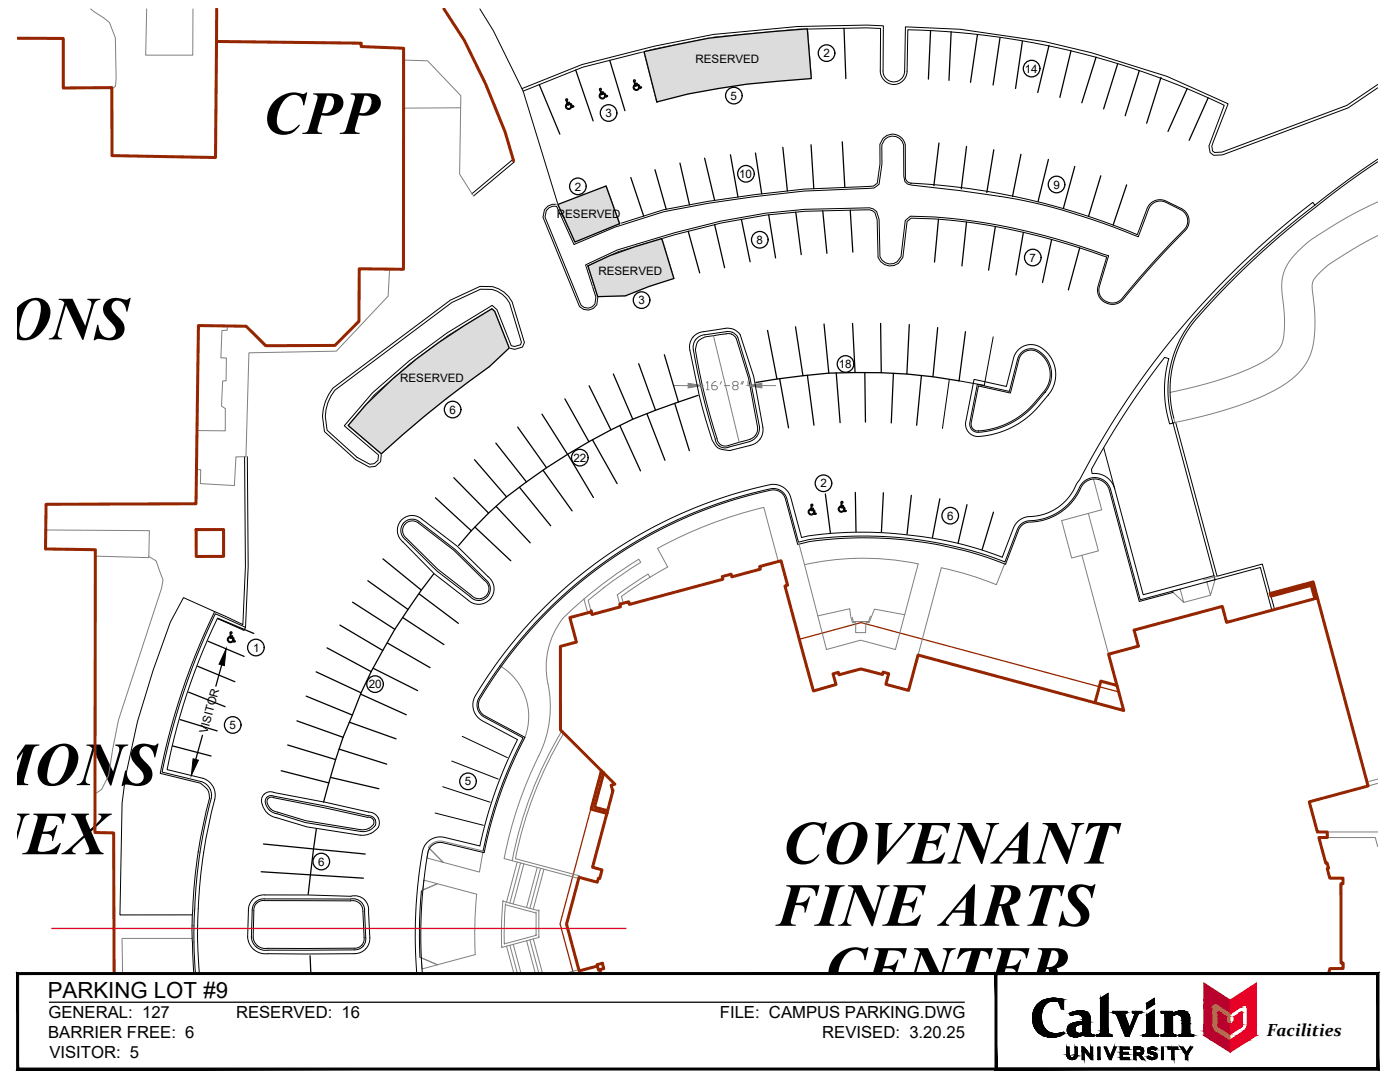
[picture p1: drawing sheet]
<svg xmlns="http://www.w3.org/2000/svg" width="279mm" height="216mm" viewBox="0 0 279 216" stroke-linecap="round" stroke-linejoin="round" font-family="sans-serif">
<defs><g id="words">
<g font-size="12.2">
<text x="52.5" y="26.7">CPP</text>
<text x="1.3" y="67.7">ONS</text>
<text x="6.9" y="156.7">ONS</text>
<text x="4.8" y="170.5">EX</text>
<text x="156.2" y="172.3">COVENANT</text>
<text x="154.7" y="184.7">FINE ARTS</text>
<text x="164.5" y="197.3">CENTER</text>
</g>
<text font-size="4.4" x="9.5" y="199.1">PARKING LOT #9</text>
<text font-size="3.5" x="252.8" y="206.8">Facilities</text>
<g font-size="3.3">
<text x="9.7" y="203.1">GENERAL: 127</text>
<text x="47.1" y="203.1">RESERVED: 16</text>
<text x="143.7" y="203.1">FILE: CAMPUS PARKING.DWG</text>
<text x="9.6" y="207.1">BARRIER FREE: 6</text>
<text x="164.1" y="207.1">REVISED: 3.20.25</text>
<text x="9.9" y="211.1">VISITOR: 5</text>
</g>
<g font-size="2.3">
<text x="164.3" y="11.4">2</text>
<text x="138.8" y="12.5">RESERVED</text>
<text x="204.5" y="14.5">14</text>
<text x="120.8" y="23.4">3</text>
<text x="145.8" y="19.9">5</text>
<text x="147.5" y="35.5">10</text>
<text x="114.7" y="38">2</text>
<text x="210.2" y="37.6">9</text>
<text x="111.1" y="43.4">RESERVED</text>
<text x="151" y="48.7">8</text>
<text x="205.5" y="52.2">7</text>
<text x="119.4" y="54.9">RESERVED</text>
<text x="127.4" y="60.7">3</text>
<text x="79.9" y="76.3">RESERVED</text>
<text x="167.4" y="73.4">18</text>
<text x="89.7" y="82.5">6</text>
<text x="114.5" y="92.2">22</text>
<text x="163.7" y="97.3">2</text>
<text x="189" y="103.7">6</text>
<text x="50.5" y="130">1</text>
<text x="73.6" y="137.3">20</text>
<text x="41.3" y="146.5" transform="rotate(-75 41.3 146.5)">VISITOR</text>
<text x="45.8" y="145.5">5</text>
<text x="92.8" y="156.7">5</text>
<text x="63.5" y="172.7">6</text>
</g>
</g></defs>
<!-- layer: CAMPUS MASTER PLAN - BASE|C-WALK -->
<g fill="none" stroke="#808080" stroke-width=".2">
<path d="M18.1 1.8l3.7 2.7 1.2 3 .2 8.2-.1 1.5-.8 .6M91.9 21.5l-11.4 .1M275 47l-3.4 1.8-3.7 2.2a17 17 0 0 0-4.4 3.3l-.9 .9a3.4 3.4 0 0 0-.6 3.4l.4 5.2a15.2 15.2 0 0 1-1.7 8.7 17.3 17.3 0 0 1-8 6.2l-5.3 2.1-7 2.2-5.9 1.3-.2-.9M275 40.3l-4.8 2.3-3.4 1.9-5.2 3.4-2 1.7a9.5 9.5 0 0 0-3.8 7.9l.5 5v3.9a6.2 6.2 0 0 1-3.7 5.5l-3.6 1.8-4.1 1.6-5.5 1.6-5.9 1.4M142.4 67l5.1 21.2M218.2 95.7l1.7 6-8 2.2 2 7.4 5.3-1.4-2-7.5M116.5 119.5l-4.1 3.8M123.2 118.7l6.1-4.1 .4 .6-5.7 3.8 .4 1.4-.7 .2zM127.5 111.6l.4 .6-5.8 3.9-4.7 3.7 .6 2.3-.7 .2-.8-2.8M127.5 111.6l-5.6 3.7-5.4 4.2M155.3 112l-2.9-10.8a86.6 86.6 0 0 0-21.2 8.2l2.1 3.7-3.6 2.1M159.5 108.6l5.4 21 6.8-1.9 7 1.9 4.6-17.1a54.3 54.3 0 0 0-22.7 .2"/>
<path d="M200.5 112.5l-1.7 4.2-5.9-2.1-5-1.3-4.7 17.4M215.9 110.8l5.3 19.7M233.9 118l1.6-.5 .7 2.7zM240.9 116.1l1.6-.4-.9 3.1zM241.6 118.8l-5.4 1.4M242.9 115l-2.7 .7M99.8 132.8a11.8 11.8 0 0 1 5 14.3M112.4 123.3a16.1 16.1 0 0 0-2.8 14.3 22.7 22.7 0 0 1-2.7 14.6 80.4 80.4 0 0 0-6.3 19.1l1.6 .4M173.7 123l-.4 1h-3l-.2-.8M180.6 122.7l-6.1-1.2-1 2.7h-.7v2h-2v-2h-.7l-.5-2.7-6.4 1.4M112.1 145.9l.4 .4a78.1 78.1 0 0 0-9.6 25l12.7 3.5-.1 .5-13.3-3.6a78.4 78.4 0 0 1 9.9-25.8zM275 155.5l-2.2 .5 .2 .8 2-.5"/>
<path d="M84.1 177.7l3.2-1.4 7.8 2.1-.3 5.5v6.6l-7.5 2M84.6 175.6l2.7 .7-2.9 1.3zM85.7 169.3l2.7 2.8-3.2-.9zM96.4 169.8l-8-1.9a2.62 2.62 0 0 0-2.9 1.2l2.9 3 7.3 1.9 .7-3.9M100.4 179.8l-.3 4.6v4.6M100.4 179.8h.1M100.4 179.8l7.1 1.9M103.2 172l-2.1 8M103.9 172.2l-2.2 8M104.6 172.4l-2.2 8M107.2 173.1l-2.1 8M107.9 173.3l-2.2 8"/>
<path d="M108.6 173.4l-2.2 8M275 166h-10.1v1.1h9.6l.5 1.8M38.3 187.3h-13.9l.1 7M83.8 191l3.5 1.5M84.1 191.1l3.2 1.4-3.1 .8zM100.1 189.1h.1M100.7 188.3h.1M100.9 180.5l-.2 3.5v4.3M100.9 180.5l6.1 1.7v4.4l-6.3 1.7M100.9 180.5h.1M101.1 188.8l1.5 5.5M101.8 188.6l1.5 5.7"/>
<path d="M102.4 188.4l1.6 5.9M105.1 187.7l1.7 6.6M105.8 187.5l1.8 6.8M106.4 187.4l1.9 6.9M107 182.2h.1M107 186.6h.1M107.5 181.7v5.4l-7.4 2M107.5 181.7h.1M107.5 187.1h.1M112.7 194.3l2.8-.8 .2 .5-.9 .3"/>
</g>
<!-- layer: CAMPUS MASTER PLAN - BASE|C-ROAD -->
<g fill="none" stroke="#000" stroke-width=".2">
<path d="M102.3 31.9l-8.1 6.8M102.7 32.3l-8.2 6.8M275 31.8l-6.1 4.2-6.5 4.9M109.3 41.1h.1a2.42 2.42 0 0 1 1.8-.3h.2l3.3 7.5 5.1-2.1a94.6 94.6 0 0 1 12-4.1l9.5-1.9 9.2-1.3 10-1.2 13.8-.6 .8-.5v-.2l.5-3.7v-3.9l.6-1.2 .8-.6 .8-.2a2.58 2.58 0 0 1 2.9 2.1v6.5l.3 .7 .7 .4a134.8 134.8 0 0 1 45.3 10.3l1.8-4.9a2.78 2.78 0 0 1 4-1.7l2.9 1.4a2.79 2.79 0 0 1 .5 4.8 215.6 215.6 0 0 0-12.4 13.6 2.92 2.92 0 0 1-3.4 .3 2.92 2.92 0 0 1-1.3-3.2l1.8-5.8-.8-.3a122.8 122.8 0 0 0-34.6-7.4l-3.7-.1-.8 .7-.8 7.1-1 1.3a2.78 2.78 0 0 1-2.7 .2l-.8-.7a1.58 1.58 0 0 1-.5-1.5l-.1-6.8-.5-1.4-.5-.3-.6-.2-12.9 .3-7.8 .7-8.6 1.6-9.4 2.3-11.4 3.4-6.1 2.9 2 6.2-.2 1.5-.7 .8-.9 .3-1-.2-.9-.6-7.2-17.8 .3-1.5zM109.6 41.5l.7-.4 .8 .1 3.5 7.6 8-3.4 9.2-3 9.1-1.8 9.4-1.3 10.2-1.2 13.9-.6 1-.7 .6-4.1v-3.8l.5-1 .7-.5a2.25 2.25 0 0 1 2.8 .8l.3 .7 .1 6.3 .2 1 .5 .5 .7 .2 9.6 1.1 8.2 1.2a129.3 129.3 0 0 1 27.6 8l2-5.4a2.51 2.51 0 0 1 3.7-1.3l2.7 1.4a2.48 2.48 0 0 1 .7 4 235 235 0 0 0-12.7 14 2.64 2.64 0 0 1-3.1 .1 2.64 2.64 0 0 1-1.1-2.8l1.8-6.2-1-.3a121.1 121.1 0 0 0-34.8-7.4l-3.7-.2-1 .9-.9 7.2-.8 1-.7 .4-.8 .1-.8-.3-.7-.5-.4-.7-.2-7.4-.5-1.6-.6-.5-1-.2-12.7 .3-7.7 .7-1.7 .3a126.3 126.3 0 0 0-16.4 3.6l-11.6 3.5-6.3 3 2 6.4v.3a1.43 1.43 0 0 1-.7 1.6l-.8 .3-.8-.1-.6-.5-7.2-17.6 .2-1.3zM140.6 66.8a2.5 2.5 0 0 0-2.2 3 132.9 132.9 0 0 0 4.6 18.6 1.94 1.94 0 0 0 2.5 .8l4-1.1M144.9 66.2a2.22 2.22 0 0 1 2.3 1.1l2.5 8.1 1.9 9.8M144.9 66.2l-4.3 .6M146.9 67.5a1.74 1.74 0 0 0-2-.9l-2.5 .4a4.2 4.2 0 0 0-3.1 1.1l-.2 .3a5 5 0 0 0 .1 3.7 124.6 124.6 0 0 0 4.1 16.1 1.66 1.66 0 0 0 2.1 .7l4.3-1.3M146.9 67.5l2.5 8 1.8 9.5M194.4 75.7l6.4 1.4 1.5-5.7a3.7 3.7 0 0 1 2.9-2.6 3.7 3.7 0 0 1 3.7 1.4 6.4 6.4 0 0 1 .3 8.6l-1.8 2.1a16.7 16.7 0 0 1-12.8 6.1l-.8-.3-.6-.6-.3-.6-.2-.8zM195.1 76.7l6.3 1.4 1.7-6.5 .4-.9 .8-.7 1-.4h.8l1.1 .4a5.5 5.5 0 0 1 1.4 8.3l-1.8 2.1a15.9 15.9 0 0 1-12.1 5.8 1.71 1.71 0 0 1-1.1-2.2z"/>
<path d="M195.3 77l6.3 1.4 1.7-6.7 .4-.7 .7-.7 .7-.4h.9l.9 .2a5.3 5.3 0 0 1 1.1 8.4l-1.4 1.7a15.7 15.7 0 0 1-11.9 5.7 1.38 1.38 0 0 1-.9-1.6zM48.8 91.1l.2 21.9-.5 11.6-5.7-2.6M151.1 85a2.22 2.22 0 0 1-1.4 2.6M151.6 85.2a2.81 2.81 0 0 1-2.1 2.9M220.3 89.3l7.8 29.4 14.2-3.8M234.1 84.4l.5-.1 8.3 30.7 9-2.4 2.5 9-.6 .2-2.3-8.6-9 2.5zM80.2 103.7a2.96 2.96 0 0 1 3.9-.2l7.2 5.5 6.1 6.1a3.1 3.1 0 0 1 .4 4.4 3.1 3.1 0 0 1-4.5 .2l-6.7-5.2-6.2-6.4a2.96 2.96 0 0 1-.2-4.4zM80.5 104.4a2.25 2.25 0 0 1 3.1-.3l7.2 5.6 6.1 5.9a2.32 2.32 0 0 1 .4 3.5 2.32 2.32 0 0 1-3.5-.1l-6.6-5.1-6.3-6.3a2.26 2.26 0 0 1-.4-3.2zM80.8 104.7a1.94 1.94 0 0 1 2.7-.3l7.1 5.4 6.1 6a1.99 1.99 0 0 1 .4 3 1.99 1.99 0 0 1-3 0 81.5 81.5 0 0 1-13.5-12 1.93 1.93 0 0 1 .2-2.1zM234.1 118.2l-6.7 1.8-6-22.1a3.1 3.1 0 0 0-2.9-2.3 3.1 3.1 0 0 0-3 2.2 11.6 11.6 0 0 1-10.5 6.5 2.58 2.58 0 0 0-1.8 1.8l-2.5 6.5h-.1a60.8 60.8 0 0 0-11-3.4l-5.3-1a77.1 77.1 0 0 0-23.1 0l-2 .4-2.4-8.9a2.5 2.5 0 0 0-3.2-1.8 89.1 89.1 0 0 0-58 42.1 2.49 2.49 0 0 0 1.2 2.9l8 4.2a84.9 84.9 0 0 0-8.2 23l-7.8-1.8a2.52 2.52 0 0 0-3.4 2.1 95.2 95.2 0 0 0-1.1 23.9M242.5 115.7l-14.9 4-5.8-21.4a3.4 3.4 0 0 0-3.1-3 3.4 3.4 0 0 0-3.5 2.5 11.3 11.3 0 0 1-10.3 6.2 2.74 2.74 0 0 0-1.9 1.7l-2.4 6.4-.3-.1a78.3 78.3 0 0 0-39.8-4.1l-1.1 .3-2.4-8.6a2.77 2.77 0 0 0-3.5-2 89.6 89.6 0 0 0-58.2 42.2 2.76 2.76 0 0 0 1.4 3.3l7.7 4.1-.4 .8a84.8 84.8 0 0 0-7.6 21.8M40.1 155.9a3.1 3.1 0 0 1 1.8 4.5 109.4 109.4 0 0 0-3.2 27.6"/>
<path d="M40.1 155.9l-7.8-1.8a138.5 138.5 0 0 1 10.7-31.6l6 2.7-.3 .6-5.3-2.4a123.1 123.1 0 0 0-10.1 30.2l7.2 1.7a3.7 3.7 0 0 1 2.1 5.3 107.2 107.2 0 0 0-3.2 27.3M52.7 158.5a1.76 1.76 0 0 1 2-.4l10.4 2 8.5 1.9a2.09 2.09 0 0 1 2.1 1.7 2.09 2.09 0 0 1-1.3 2.4l-1.2 .5-1.3 .1-10.6-1.7-6.1-1.8a3.6 3.6 0 0 1-2.9-4zM54.6 158.9a1.17 1.17 0 0 0-1.3 .2 1.17 1.17 0 0 0-.3 1.2M54.6 158.9l10.3 1.9 8.6 2a1.39 1.39 0 0 1 1.5 1 1.39 1.39 0 0 1-.9 1.6l-1 .5h-1.1M52.9 178.6a3 3 0 0 0-3.3 2.9l-.2 5.4M52.9 178.6h8.6l8.5 .2M53 160.4a2.74 2.74 0 0 0 2.3 2M53.4 160.3a.87 .87 0 0 1 .2-1 .87 .87 0 0 1 1-.1l10.1 2 8.7 1.9a1.02 1.02 0 0 1 1.2 1.3M53.4 160.3a2.39 2.39 0 0 0 2 1.8l5.6 1.7 11 1.8a2.67 2.67 0 0 0 2.6-1.2M55.3 162.4l5.6 1.7 11.1 1.8M70 178.8a2.77 2.77 0 0 1 3.5 3.1l.3 5.2a3 3 0 0 1-3.1 3.2h-17.2a3.6 3.6 0 0 1-4.1-3.4M84.1 177.7l-.4 5.7 .1 7.6"/>
<path d="M38.4 182.6h-14.5l.5-22.3 .6-5.3 2.4-11 3.1-10.2 3.5-9.7 2.6-4.8 6.2 2.7a132.5 132.5 0 0 0-10.8 32.3l8 2 .5 .4a2.76 2.76 0 0 1 1 3.7 105.2 105.2 0 0 0-2.8 33.9M38.7 188l.3 6.3M39.4 187.9l.4 6.4M50.2 187a2.82 2.82 0 0 0 3.3 2.6l17.2-.1a2.17 2.17 0 0 0 2.3-2.4M50.2 187l.1-5.4a2.24 2.24 0 0 1 2.5-2.2h17.2a2.3 2.3 0 0 1 2.8 2.5l.2 5.2M72.4 181.9a2.03 2.03 0 0 0-2.5-2.1l-17.1-.1a1.89 1.89 0 0 0-2.1 2l-.2 5.3a2.43 2.43 0 0 0 2.9 2.2h17.3M72.4 181.9l.3 5.2a1.86 1.86 0 0 1-2 2.1"/>
</g>
<!-- layer: CAMPUS MASTER PLAN - BASE|C-BLDG -->
<path d="M253.5 118.4l8.6-2.3 .8 3.1-.5 .2-.7-2.6-8 2.2zM222.9 136.8l-3.2-.9-1.2 4.3M226.3 125.7l.9 3.2M120 153.8l-2 7.7 3.2 .8M120.5 154.2l-1.9 6.9 2.6 .7M120.2 192.2l-1.1 .3 .1 .3" fill="none" stroke="#952500" stroke-width=".6"/>
<!-- layer: CAMPUS MASTER PLAN - BASE|A-ROOF-LINE -->
<path d="M159.6 127.5l12.3-3.3 51.4 13.9M120 153.7l-8.2 30.6 2.6 10" fill="none" stroke="#952500" stroke-width=".25"/>
<!-- layer: CAMPUS MASTER PLAN - BASE|C-BLDG -->
<circle cx="118" cy="122.1" r=".3" fill="#952500"/>
<!-- layer: CAMPUS MASTER PLAN - BASE|C-ROAD -->
<path d="M95.8 1.8l2.7 4.3 5.9 12.1 6.9 22.6M175.7 14.1a2.68 2.68 0 0 0 2.6 2.8 2.68 2.68 0 0 0 2.7-2.6l.2-8.4a153.5 153.5 0 0 1 63.1 15.1l-3 8.1 .2 1.3 .7 .6 1.8-.1 25-9.4 6-4M175.7 14.1v-8.4l-2.7-.1-13.8 .2-16.8 1.6-11.7 2.3-14.4 3.7-11.9 4.8M180.5 14.2a2.15 2.15 0 0 1-2.2 2.1 2.15 2.15 0 0 1-2.1-2.2l.1-8.9-3.3-.2-13.8 .3-16.9 1.6-11.7 2.3-14.5 3.7-11.9 4.8M180.5 14.2l.2-8.8 10.9 .4 16.9 2.5 9.3 2.2 15.1 4.8 12.2 5.4-3.3 8.5 .2 .9 .4 .3h1.5l24.9-9.4 6.2-4.1M275 32.3a184.7 184.7 0 0 0-36.6 31.7 21.7 21.7 0 0 0-4.1 19.4M66.4 77.5l23.5-17.6 5.9-2.7a6 6 0 0 1 6.4 3l2.5 8.1-.4 1-1.6 .4-1.1-.3-2.9-7.3-.5-.5-8.7 5.3-7.5 5.5-7.3 6.4-5.2 6.1 6.6 5.7-.1 1.5-1.1 .9-1.2 .2-2.7-1.5-6.3-5.6a9.5 9.5 0 0 1 1.7-8.6zM66.8 77.9l23.4-17.5 5.7-2.7a5.3 5.3 0 0 1 5.8 2.8l2.4 7.8-.2 .5-1.2 .3-.7-.1-2.8-7.2-1-.9-9 5.5-7.5 5.6-7.4 6.4-5.6 6.6 6.8 5.8-.1 1-.7 .7-.9 .1-2.5-1.3-6-5.5a8.8 8.8 0 0 1 1.5-7.9zM147.7 66.7a3 3 0 0 0-2.9-1.2l-4.4 .7a3 3 0 0 0-2.7 3.7 114.9 114.9 0 0 0 3.7 15.7 7.4 7.4 0 0 0 1.6 3.6 3.9 3.9 0 0 0 2.6 .7l4.2-1.1a3.2 3.2 0 0 0 2.4-3.6l-1.8-10.1-2.7-8.4M49.4 91.1l.1 21.9-.5 12.2M222.5 97.5a4.1 4.1 0 0 0-4.6-3l-.1-.9a158.9 158.9 0 0 1 14.7-22.3l.7 .3a23 23 0 0 0 .2 13l.7-.2-.3-.9a22.1 22.1 0 0 1 4.9-20.4 173.5 173.5 0 0 1 23.7-22.2l-.4-.5a167 167 0 0 0-46.6 55.5l-.5 .5a10.6 10.6 0 0 1-10 6.7 3.8 3.8 0 0 0-2.9 2.9l-2 5.2a79.4 79.4 0 0 0-39.3-4.1l-.7 .2-2-7.4a3.7 3.7 0 0 0-4.5-3.1 90.5 90.5 0 0 0-58.9 42.5 3.6 3.6 0 0 0 1.7 4.5l7 3.8a86.4 86.4 0 0 0-7.5 21.2l-6.9-1.7a3.6 3.6 0 0 0-4.7 3.2 96.7 96.7 0 0 0-1 24" fill="none" stroke="#000" stroke-width=".2"/>
<!-- layer: CAMPUS MASTER PLAN - BASE|C-WALK -->
<path d="M29.3 1.8l-.2 9.2h9.4v-9.2M80.5 12l4.8 .1 6.7 7-.3 15.6 2.6 4.2M77.8 53.7l-.3 5.4-10.4 11-17.4 .3-.6 20.7-2 .1-.3 5.7-6.8-.4 .1-2.8h-.9M45.3 65v.9l-1 .1-.2 5.4h1.1l-.1 4.6h-.7l-.2 5 .8 .5v4.5l-5.7-.1M9.1 105.7l20.7 .2-.1 5.4-10.7-.3M29.7 111l1.5 .9 1.3 3.8-.3 1.7-8.6 26.3-1.1 5.8-.8 5.2-1.4 2.8-1.3 .9" fill="none" stroke="#808080" stroke-width=".2"/>
<!-- layer: CAMPUS MASTER PLAN - BASE|C-BLDG -->
<path d="M43.2 8.3l28.9 .3v.7l8.4 .3v44.1l-8.8-.1-.1 10.5-4.8 4.8-13.8 .1-3.9-3.9-9.5-.1-.5 35.5-29.9 .1-.1 8.9 9.9 .2-.1 56.4 3.8 .1 .1 28.1M43.2 1.8l-.2 29.6-20.6-.3-.1-13.6-9.7 .1v-9.9l-9.1-.1M88.6 1.8l4.1 6.3 4.2 8.7 3.9 9.5 1.7 5.8M39.1 105.7h5.5v5.3h-5.4zM226.3 125.7l17.6-4.7 .9 3.2 18.1-4.9 10.1 37.5-11.7 3.2 1.6 6h2v1.1h-1.7l1.4 5.2 .3-.1 .2 1.1h-.2l.5 1.9h2.6v1.1h-.4v15.9h.4v1.1h-2.6l-.3 1M227.2 128.9l-6 1.6 3.1 11.3-41.1-11.1-1.9 7.1-4.5-1.3 .6-2.1-1.2-.3-.1 .5-4.3-1.1-4.4 1.1-.1-.4-1.1 .3 .6 2.1-4.5 1.3-5.6-21 .5-.1-1.3-4.9-4.3 1.1 .1 .6-5.6 1.5-.2-.5-1.8 .5 .2 .5-18.7 5-.1-.5-1.8 .5 .1 .5-5.7 1.5-.1-.5-4.3 1.1 1.3 4.9-3.2 .9 .1 16.6 10.8 10.9-.7 .2 .2 1h.1l-4.1 15.4 1.9 .5-.4 1.7-.3-.1-.2 .8-3.6-.9-2.5 9.3 2.5 9.3 3.6-.9 .2 .8 .3-.1 .2 .8M120.2 192.2l.3 1.1-.8 .2" fill="none" stroke="#952500" stroke-width=".6"/>
<!-- layer: CAMPUS MASTER PLAN - BASE|C-AERIAL -->
<path d="M134.6 76.9h2.7M140.1 77v.7M141 76.4l.2-.3v1.7M141 77.8h.5M142.9 76.1h-.3l-.5 .6v.8l.2 .3h.6l.3-.3v-.3l-.3-.3h-.8M144 76.1l-.3 .6M144.5 76.9h1.1M146.5 76.9l-.3-.2v-.3l.3-.3h.5l.3 .3v.3l-.3 .2h-.5l-.3 .3v.3l.3 .3h.5l.3-.3v-.3l-.3-.3M148.1 76.1l-.2 .6M148.4 76.1l-.3 .6M149.3 76v1M152.1 76.9h2.7" fill="none" stroke="#808080" stroke-width=".2"/>
<g fill="#808080" stroke="#808080" stroke-width=".2">
<path d="M137.3 76.5l2.8 .4-2.8 .5z"/>
<path d="M149.3 76.9l2.8-.4v.9z"/>
</g>
<!-- layer: C-PARK -->
<g fill="none" stroke="#000" stroke-width=".25">
<path d="M107.6 16.9l4.1 9.9M114.9 14l3.5 10.1M119.7 17.7h.3l-.1 .3 .1 .4 .3-.1 .1 .2h-.3v.2l.6-.1 .4 .6 .1-.1 .1 .1-.3 .1-.4-.5-.6 .1-.3-1zM119.8 18.6l.1 .1a.49 .49 0 0 0-.1 .6 .49 .49 0 0 0 .6 .2 .49 .49 0 0 0 .3-.6 .58 .58 0 0 1-.5 .9 .58 .58 0 0 1-.6-.7zM121.7 12l3 10.1M126.5 16h.3l-.1 .3 .1 .4 .3-.1 .1 .2h-.3v.2l.6-.1 .3 .5h.2v.1l-.2 .1-.4-.6-.6 .2-.4-1zM126.6 16.9l.1 .1a.49 .49 0 0 0-.2 .6 .49 .49 0 0 0 .7 .2 .49 .49 0 0 0 .2-.6 .58 .58 0 0 1-.4 .9 .58 .58 0 0 1-.6-.7zM128.5 10.3l12.9-2.7 13.1-1.3 6.6-.5 .8 9.9a157.7 157.7 0 0 0-24.6 3.1l-6.2 1.5zM128.5 10.3l2.6 10M135 8.9l2.3 9.9M141.4 7.6l1.9 10.1M148 6.9l1.1 9.9"/>
<path d="M154.5 6.3l.8 9.9M161.1 5.8l.8 9.9M168.4 5.7l.4 10M185.7 6.1l-.4 9.7M189.8 6.3l-.4 9.7M195.1 6.9l-1.4 9.5M199.6 7.6l-1.4 9.4M204 8.2l-1.3 9.5M209.3 9.1l-2.2 9.4M213.7 10.1l-2.2 9.3M218.7 11.4l-2.8 9.1M223.1 12.7l-2.9 9"/>
<path d="M227.4 14.1l-2.8 9M231.7 15.5l-2.9 9.1M236.9 17.7l-3.8 8.5M241.1 19.5l-3.8 8.5M113.1 20.1l.2-.3-.2-.1-.2 .3 .4 1 .6-.2 .4 .6 .2-.1v-.2l-.2 .1-.3-.5-.6 .1-.1-.2 .4-.1-.1-.1-.3 .1-.2-.4M113.2 20.8a.57 .57 0 0 0 0 1 .57 .57 0 0 0 .8-.6l-.1-.2a.47 .47 0 0 1-.2 .6 .47 .47 0 0 1-.6-.1 .47 .47 0 0 1 .1-.7M116.3 38.9l2.9 7.5M120.9 37.1l2.7 7.5M125.9 35.4l2.6 7.7M130.7 33.9l2.3 7.9M135.7 32.5l1.9 8.4M140.6 31.6l2 8.4"/>
<path d="M145.8 30.9l1.5 8.4M150.8 30.5l1.2 8.2M156.2 29.4l.9 8.7M161.9 28.9l.5 8.8M168.1 28.3l.5 9.1M187.4 28.5l-1 8.6M192.9 29.2l-1.1 8.5M198.3 29.9l-1.4 8.5M203.8 30.8l-1.7 8.4M209.2 31.8l-2 8.4M214.5 33.2l-2.3 8.4M219.7 35.1l-2.5 8.1"/>
<path d="M224.8 36.9l-2.6 8M111.3 40.8l9.6-3.7 2.7 7.5-8.9 3.7zM117.3 53.1l4.4-2.1 5.1-1.8 5.3-1.6 2.4 8-5 1.6-4.7 1.8-5.5 .2zM121.7 51l3.1 8M126.8 49.2l2.7 8M132.1 47.6l2.4 8M137.4 46.2l2.2 8.3M142.6 44.8l2 8.6M148 43.8l1.7 8.4M153.4 42.9l1.4 8.6M158.8 42.3l1.1 8.5M164.2 42.1l.8 8.4"/>
<path d="M169.7 41.9l.5 8.4M187.3 43.7l-.8 8.6M192.9 44.3l-.9 8.8M198.6 45.2l-1.3 8.7M204.2 46.4l-1.4 8.5M209.9 47.8l-1.8 8.6M215.5 49.5l-2.3 8.3M78.4 75.6l6.4 7.4M83.1 71.6l5.9 8M87.6 68.3l5.8 7.9M92.7 65l5 8.1M112.7 79.6l4.8 8.5"/>
<path d="M117.6 77l4.3 8.8M122.4 74.6l3.9 9.1M127.5 72.6l3.3 9.3M132.6 70.8l2.8 9.4M139.3 78.9a120.9 120.9 0 0 0-17.4 6.9 131.5 131.5 0 0 0-20.8 13.3l-3.6 3.3-3.4 3.5-2.6 2.9M153.2 65.9l1.9 9.7M155.6 75.6l1.8 9.8M158.8 65.2l1.4 9.8M161.1 74.9l1.3 9.9M164.5 64.7l.9 9.8M166.9 74.4l.8 9.9M170.1 64.5l.5 9.8"/>
<path d="M172.6 74.4l.1 9.8M175.7 64.5l.2 9.9M178.3 74.5l-.4 9.9M181.5 64.8l-.5 9.8M183.9 75l-1 9.9M187.1 65.4l-.9 9.8M192.7 66.2l-1.3 9.8a113.8 113.8 0 0 0-40.5 .3M73.1 80.7a106.8 106.8 0 0 1 25.1-19.1l.5 .5 2.9 7.3-3.9 3.7a216.5 216.5 0 0 0-21.6 17.5l-6.6-5.7zM73.1 80.7l7.2 6.1M86.9 99.3l7.2 6.6M90.6 95.3l6.9 7.1M94.7 91.7l6.4 7.4"/>
<path d="M99 88.4l6.1 7.8M103.3 85.2l5.8 8.1M103.7 97.2l6.2 7.7M108.2 82.6l5.1 8.1M108.4 93.8l5.8 8.1M113.3 90.6l5.1 8.7M118.2 87.8l5 8.7M123.7 84.9l4.1 9.1M129.1 82.5l3.6 9.3M134.7 80.5l2.9 9.4M164.7 98.6l1 7.8M170.7 98.3l.1 7.8"/>
<path d="M176.3 98.3l-.4 7.9M181.9 98.8l-.9 7.8M187.6 99.5l-1.5 7.8M73.4 115.9l8 5.7M76.4 111.5l7.7 6.3M83.7 118.5l7.8 5.9M86.6 114.5a106.7 106.7 0 0 0-16.3 28.2 108.5 108.5 0 0 0-5.7 17.4M94.8 105.2l7.1 6.7M99 101l6.8 7.3M161.5 101.7l.3-.1a.49 .49 0 0 0-.4 .6 .49 .49 0 0 0 .5 .4 .49 .49 0 0 0 .5-.5 .58 .58 0 0 1-.7 .7 .58 .58 0 0 1-.3-.9zM161.9 100.7h.3l-.2 .7h.3l.1 .2-.4-.1v.2l.6 .1 .1 .7 .2-.1v.2h-.3l-.1-.7h-.6zM167.8 101a.59 .59 0 0 0-.4 1 .59 .59 0 0 0 1-.3v-.1a.49 .49 0 0 1-.8 .3 .49 .49 0 0 1 .2-.8v-.1"/>
<path d="M167.9 100.1h.3v.2l-.2 .1v.4l.3 .1v.1h-.3v.2l.6 .1 .1 .6h.2v.1l-.3 .1-.2-.7-.5-.1zM193 100.7l-1.8 7.6M198.3 102.2l-2.3 7.5M37.6 138.1l7.3 2.9M39.4 132.9l7.5 3.1M41.5 128l7.2 3M43.4 123.4l7.3 3M44.2 132.7l-1.1 4.2M46 126.1h.3v.3h-.2v.5h.3v.2l-.3-.1v.2l.6 .1 .1 .6h.1l.1 .1-.3 .1-.2-.7-.6-.1zM46.5 127.6a.49 .49 0 0 1-.8 .3 .49 .49 0 0 1 .2-.8 .58 .58 0 0 0-.5 .7 .58 .58 0 0 0 .7 .4l.4-.3v-.3M61.1 138.9l9.2 3.8M63.1 134.1l9 4.1"/>
<path d="M65.3 129.3l8.8 4.7M67.8 124.7l8.6 5.1M70.4 120.2l8.4 5.4M72 138.5l9.1 4.1M74.5 133.4l8.9 4.4M77.3 128.3l8.5 4.9M80.4 123.2l8.2 5.4M34.4 148.8l7.7 2.1M36 143.6l7.3 2.2M40.4 146.7l-1.3 4.8M56.1 153.8l9.5 2.4M57.4 148.7l9.6 2.9"/>
<path d="M59.3 143.8l9.2 3.3M66 155.1l9.6 2.3M67.6 149.5l9.6 3M69.7 144.1l9.3 3.3M52.1 173.9l20.4 1.3M52.6 168.4l20.3 2M63.1 165.4l-1.6 13M61.9 190.7l.1 3.6"/>
</g>
<path d="M189.5 75.7l-1.4 9.8M198.2 67.2l-1.8 9.7-5-.9M88.4 157l9.4 3.1M90.2 151.9l9.2 3.6M92.3 146.9l9 4.3M86.8 162.2l9.7 2.5" fill="none" stroke="#000" stroke-width=".2"/>
<!-- layer: C-Lot Boundries -->
<path d="M10.2 185.3h114.8" fill="none" stroke="#f00" stroke-width=".25"/>
<!-- layer: C-PARK-TEXT -->
<g fill="none" stroke="#000" stroke-width=".25">
<circle cx="146.5" cy="19.1" r="1.66"/>
<circle cx="165" cy="10.6" r="1.66"/>
<circle cx="205.9" cy="13.7" r="1.66"/>
<circle cx="115.3" cy="37.2" r="1.66"/>
<circle cx="121.5" cy="22.5" r="1.66"/>
<circle cx="148.9" cy="34.7" r="1.66"/>
<circle cx="210.9" cy="36.8" r="1.66"/>
<circle cx="128" cy="59.9" r="1.66"/>
<circle cx="151.6" cy="47.8" r="1.66"/>
<circle cx="206.1" cy="51.4" r="1.66"/>
<circle cx="168.7" cy="72.6" r="1.66"/>
<circle cx="90.3" cy="81.7" r="1.66"/>
<circle cx="115.7" cy="91.3" r="1.66"/>
<circle cx="164.3" cy="96.4" r="1.66"/>
<circle cx="189.6" cy="102.9" r="1.66"/>
<circle cx="51.1" cy="129.2" r="1.66"/>
<circle cx="74.9" cy="136.5" r="1.66"/>
<circle cx="46.4" cy="144.7" r="1.66"/>
<circle cx="93.4" cy="155.9" r="1.66"/>
<circle cx="64.1" cy="171.9" r="1.66"/>
</g>
<!-- layer: C-PARK -->
<g fill="#dcdcdc" stroke="#dcdcdc" stroke-width=".2">
<path d="M154.5 6.3l6.6-.5 .1 .5z"/>
<path d="M130.4 17.7h12.9l-6 1.1z"/>
<path d="M111.3 40.8l9.6-3.7 1.4 3.7z"/>
<path d="M114.4 47.6h2l-1.7 .7z"/>
<path d="M129.8 48.3l2.3-.7 .2 .7z"/>
<path d="M118.6 57.2h10.9l-4.7 1.8z"/>
<path d="M97.3 62.1l.9-.5 .5 .5z"/>
<path d="M69.5 84.9h13l-2.2 1.9z"/>
<path d="M154.5 6.3l6.7 .6v-.6zM148 6.9l6.5-.6 6.7 .6z"/>
<path d="M148 6.9l13.3 .7-.1-.7zM141.4 7.6l6.6-.7 13.3 .7z"/>
<path d="M141.4 7.6l20 1.3-.1-1.3zM135 8.9l6.4-1.3 20 1.3z"/>
<path d="M135 8.9l26.5 1.4-.1-1.4zM128.5 10.3l6.5-1.4 26.5 1.4z"/>
<path d="M128.5 10.3l33.4 5.4-.4-5.4zM128.5 10.3l33.4 5.4h-32z"/>
<path d="M129.9 15.7l25.4 .5 6.6-.5zM129.9 15.7l25.4 .5h-25.3z"/>
<path d="M130 16.2l19.1 .6 6.2-.6zM130 16.2l19.1 .6h-18.9z"/>
<path d="M130.2 16.8l13.1 .9 5.8-.9zM130.2 16.8l13.1 .9h-12.9z"/>
<path d="M130.4 17.7l.3 1.1h6.6zM130.7 18.8h6.6l-6.2 1.5z"/>
<path d="M111.3 40.8l12.3 3.8-1.3-3.8zM111.3 40.8l12.3 3.8h-10.5z"/>
<path d="M113.1 44.6l3.3 3 7.2-3zM113.1 44.6l3.3 3h-2z"/>
<path d="M129.8 48.3l2.8 .9-.3-.9zM126.8 49.2l3-.9 2.8 .9z"/>
<path d="M126.8 49.2l6.3 1.8-.5-1.8zM121.7 51l5.1-1.8 6.3 1.8z"/>
<path d="M121.7 51l12 2.1-.6-2.1zM117.3 53.1l4.4-2.1 12 2.1z"/>
<path d="M117.3 53.1l17.2 2.5-.8-2.5zM117.3 53.1l17.2 2.5h-16.4z"/>
<path d="M118.1 55.6l11.4 1.6 5-1.6zM118.1 55.6l11.4 1.6h-10.9z"/>
<path d="M118.6 57.2l.6 1.8h5.6zM119.2 59h5.6l-5.5 .2z"/>
<path d="M97.3 62.1l2.5 2.9-1.1-2.9zM92.7 65l4.6-2.9 2.5 2.9z"/>
<path d="M92.7 65l8.5 3.3-1.4-3.3zM87.6 68.3l5.1-3.3 8.5 3.3z"/>
<path d="M87.6 68.3l14 1.1-.4-1.1zM86.1 69.4l1.5-1.1 14 1.1z"/>
<path d="M86.1 69.4l13.2 2.2 2.3-2.2zM83.1 71.6l3-2.2 13.2 2.2z"/>
<path d="M83.1 71.6l14.6 1.5 1.6-1.5zM81.3 73.1l1.8-1.5 14.6 1.5z"/>
<path d="M81.3 73.1l13 2.5 3.4-2.5zM78.4 75.6l2.9-2.5 13 2.5z"/>
<path d="M78.4 75.6l15 .6 .9-.6zM77.7 76.2l.7-.6 15 .6z"/>
<path d="M77.7 76.2l11.3 3.4 4.4-3.4zM74.2 79.6l3.5-3.4 11.3 3.4z"/>
<path d="M74.2 79.6l13.5 1.1 1.3-1.1zM73.1 80.7l1.1-1.1 13.5 1.1z"/>
<path d="M73.1 80.7l11.7 2.3 2.9-2.3zM73.1 80.7l11.7 2.3h-13.7z"/>
<path d="M71.1 83l11.4 1.9 2.3-1.9zM71.1 83l11.4 1.9h-13z"/>
<path d="M69.5 84.9l2.2 1.9h8.6zM71.7 86.8h8.6l-4.2 3.8z"/>
</g>
<path d="M45.1 129.5l-.3 3.3-1.1-.3zM38.5 151.4l1.1 .3-1.4 3z" fill="#000" stroke="#000" stroke-width=".2"/>
<!-- layer: A-TITL -->
<g fill="#000" stroke="#000" stroke-width=".2">
<path d="M210 199.2h.4zM219.6 199.2l1.5-1v1zM228.9 200.2l1.5-1v1zM209.5 207h.8zM212 206h.3zM213.6 204.4h4zM213.6 202.6h.3zM213.7 211.4h.5zM214.5 206.9h.4zM215.5 201.7h.4zM216.3 206.5h2zM219.6 206.3h1.6z"/>
<path d="M219.6 206.2h1.5zM228.7 206.3h1.8zM228.8 206.3h1.7zM228.9 200.2h1.5v.2zM229.8 208.9h.4zM230.4 210.5h.5zM228.9 202.5l1.5-1v1zM234 202.3h3.2zM235.7 201.7h.3z"/>
<path d="M207.7 199.9h1.6zM207.5 200h1.6z"/>
<path d="M207.8 199.8l1.5 .1 .3-.1zM207.7 199.9l.1-.1 1.5 .1z"/>
<path d="M207.9 199.8h1.8zM207.8 199.8h1.8z"/>
<path d="M207.9 199.8h1.9zM207.9 199.8h1.8z"/>
<path d="M208 199.7h2.1zM207.9 199.8h1.9z"/>
<path d="M208 199.7h2.3zM208 199.7h2.3z"/>
<path d="M208 199.7h2.3zM208 199.7h2.1z"/>
<path d="M210.3 199.7h2zM210.3 199.7h2z"/>
<path d="M210 199.2h.8zM209.8 199.2h1z"/>
<path d="M209.8 199.2h1.1zM209.7 199.2h1.2z"/>
<path d="M209.7 199.2l1.6 .1zM209.5 199.3h1.8z"/>
<path d="M209.5 199.3h1.9zM209.4 199.3h2z"/>
<path d="M209.4 199.3h2.4zM209.2 199.3h2.6z"/>
<path d="M209.2 199.3h2.7zM209 199.3h2.9z"/>
<path d="M209 199.3l3.2 .1zM208.8 199.4h3.4z"/>
<path d="M208.8 199.4l3.5 .1zM208.6 199.5h3.7z"/>
<path d="M208.6 199.5h3.7zM208.6 199.5h3.7z"/>
<path d="M208.6 199.5l3.7 .1zM208.3 199.6h4z"/>
<path d="M208.3 199.6l4 .1v-.1zM208.1 199.7l.2-.1 4 .1z"/>
<path d="M208.1 199.7h4.2zM208 199.7h4.3z"/>
<path d="M210.3 199.7h2zM210.3 199.7h2z"/>
<path d="M210.6 199.7l1.7 .1zM210.6 199.7l1.7 .1z"/>
<path d="M210.9 199.8l1.4 .1zM210.9 199.8l1.4 .1z"/>
<path d="M211.2 199.9l1.1 1.4v-1.4zM211.2 199.9l1.1 1.4h-.5z"/>
<path d="M219.6 199.2l1.5 6.3v-6.3zM219.6 199.2l1.5 6.3h-1.5z"/>
<path d="M3.7 213.1l-.4 .4 271.5-.4zM3.3 213.5l271.5-.4 .4 .4zM274.8 194.5v18.6l.4 .4zM274.8 194.5l.4-.4v19.4zM3.7 194.5h271.1l.4-.4zM3.3 194.1h271.9l-271.5 .4zM3.3 194.1l.4 19v-18.6zM3.3 194.1l.4 19-.4 .4z"/>
<path d="M199 213.1l-.4 .4 76.2-.4zM198.6 213.5l76.2-.4 .4 .4zM274.8 194.5v18.6l.4 .4zM274.8 194.5l.4-.4v19.4zM199 194.5h75.8l.4-.4zM198.6 194.1h76.6l-76.2 .4zM198.6 194.1l.4 19v-18.6zM198.6 194.1l.4 19-.4 .4z"/>
<path d="M206.1 202.5l1.7 .2v-.2zM206.1 202.5l1.7 .2h-1.7z"/>
<path d="M206.1 202.7l1.7 .2v-.2zM206.1 202.7l1.7 .2h-1.7z"/>
<path d="M206.1 202.9l1.7 .1v-.1zM206.1 202.9l1.7 .1h-1.7z"/>
<path d="M206.1 203l1.7 .2v-.2zM206.1 203l1.7 .2h-1.7z"/>
<path d="M206.1 203.2l1.8 .2-.1-.2zM206.1 203.2l1.8 .2h-1.8z"/>
<path d="M206.1 203.4l1.8 .2v-.2zM206.1 203.4l1.8 .2h-1.8z"/>
<path d="M206.1 202.3l1.7 .2 .1-.2zM206.1 202.3l1.7 .2h-1.7z"/>
<path d="M206.1 203.6l1.8 .2v-.2zM206.1 203.6l1.8 .2h-1.8z"/>
<path d="M206.2 202.1l1.7 .2v-.2zM206.2 202.1l1.7 .2h-1.8z"/>
<path d="M206.2 202h1.7zM206.2 202l1.7 .1z"/>
<path d="M206.1 203.8l1.9 .2-.1-.2zM206.1 203.8l1.9 .2h-1.9z"/>
<path d="M206.1 204l1.9 .2v-.2zM206.1 204l1.9 .2h-1.8z"/>
<path d="M206.3 201.8l1.6 .2 .1-.2zM206.3 201.8l1.6 .2h-1.7z"/>
<path d="M206.3 201.7h1.7zM206.3 201.7l1.7 .1z"/>
<path d="M206.2 204.2l1.9 .1-.1-.1zM206.2 204.2l1.9 .1h-1.9z"/>
<path d="M206.4 201.5l1.6 .2v-.2zM206.4 201.5l1.6 .2h-1.7z"/>
<path d="M206.2 204.3l1.9 .2v-.2zM206.2 204.3l1.9 .2h-1.8z"/>
<path d="M206.4 201.4l1.6 .1 .1-.1zM206.4 201.4l1.6 .1h-1.6z"/>
<path d="M206.3 204.5l1.9 .2-.1-.2zM206.3 204.5l1.9 .2h-1.9z"/>
<path d="M206.5 201.2l1.6 .2 .1-.2zM206.5 201.2l1.6 .2h-1.7z"/>
<path d="M206.6 201.1h1.6zM206.6 201.1l1.6 .1z"/>
<path d="M206.3 204.7l1.9 .1zM206.3 204.7l1.9 .1z"/>
<path d="M206.4 204.8l1.9 .1-.1-.1zM206.4 204.8l1.9 .1h-1.9z"/>
<path d="M206.7 200.9l1.5 .2 .1-.2zM206.7 200.9l1.5 .2h-1.6z"/>
<path d="M206.4 204.9l2 .2-.1-.2zM206.4 204.9l2 .2h-1.9z"/>
<path d="M206.7 200.8h1.6zM206.7 200.8l1.6 .1z"/>
<path d="M206.5 205.1h2zM206.5 205.1h2z"/>
<path d="M206.5 205.1l2.1 .2-.1-.2zM206.5 205.1l2.1 .2h-1.9z"/>
<path d="M206.9 200.6l1.4 .2 .2-.2zM206.9 200.6l1.4 .2h-1.6z"/>
<path d="M206.9 200.6h1.6zM206.9 200.6h1.6z"/>
<path d="M206.7 205.3l1.9 .1zM206.7 205.3l1.9 .1z"/>
<path d="M207.1 200.4l1.4 .2 .1-.2zM207.1 200.4l1.4 .2h-1.6z"/>
<path d="M206.7 205.4l2.1 .2-.2-.2zM206.7 205.4l2.1 .2h-2z"/>
<path d="M207.1 200.4h1.6zM207.1 200.4h1.5z"/>
<path d="M207.2 200.3l1.5 .1 .1-.1zM207.1 200.4l.1-.1 1.5 .1z"/>
<path d="M206.8 205.6h2.1zM206.8 205.6h2.1z"/>
<path d="M207.3 200.2h1.5zM207.2 200.3h1.6z"/>
<path d="M206.9 205.6l2.1 .1zM206.9 205.6l2.1 .1z"/>
<path d="M207 205.7l2.3 .2-.3-.2zM207 205.7l2.3 .2h-2.2z"/>
<path d="M207.5 200.1l1.3 .1 .3-.1zM207.3 200.2l.2-.1 1.3 .1z"/>
<path d="M207.5 200h1.6zM207.5 200.1h1.6z"/>
<path d="M207.1 205.9h2.2zM207.1 205.9h2.2z"/>
<path d="M207.1 205.9l2.5 .1-.3-.1zM207.1 205.9l2.5 .1h-2.3z"/>
<path d="M209.5 207h.8zM209.7 207h.6z"/>
<path d="M207.3 206l2.5 .1zM207.3 206l2.5 .1z"/>
<path d="M207.4 206.1l2.6 .1zM207.4 206.1l2.6 .1z"/>
<path d="M207.4 206.2h2.7zM207.4 206.2h2.7z"/>
<path d="M207.5 206.2h2.9zM207.5 206.2h2.9z"/>
<path d="M207.5 206.2h3.2zM207.5 206.2h3.2z"/>
<path d="M209.3 206.9h1.3zM209.3 206.9l1 .1z"/>
<path d="M209.1 206.9h1.6zM209.1 206.9h1.5z"/>
<path d="M209 206.9h1.9zM209 206.9h1.7z"/>
<path d="M208.7 206.8h2.4zM208.7 206.8l2.2 .1z"/>
<path d="M208.6 206.8h2.6zM208.6 206.8h2.5z"/>
<path d="M208.4 206.7h3.1zM208.4 206.7l2.8 .1z"/>
<path d="M208.3 206.7h3.2zM208.3 206.7h3.2z"/>
<path d="M208 206.6l3.5 .1 .3-.1zM208 206.6l3.5 .1h-3.2z"/>
<path d="M207.8 206.4l4 .2 .3-.2zM207.8 206.4l4 .2h-3.8zM208 206.6h3.8zM208 206.6h3.8z"/>
<path d="M207.7 206.4h4.4zM207.7 206.4h4.4z"/>
<path d="M212 206l.3 .1zM211.8 206.1h.5z"/>
<path d="M211.8 206.1l.5 .1zM211.5 206.2h.8z"/>
<path d="M211.5 206.2h.9zM211.1 206.2h1.3z"/>
<path d="M211.1 206.2h1.3zM210.8 206.2h1.6z"/>
<path d="M210.8 206.2h1.6zM210.7 206.2h1.7z"/>
<path d="M207.5 206.2l4.6 .2 .3-.2zM207.5 206.2l4.6 .2h-4.4z"/>
<path d="M212.9 208.9l.5 1.6v-1.6zM212.9 208.9l.5 1.6h-.5z"/>
<path d="M212.9 210.5h.5zM212.9 210.5h.5z"/>
<path d="M212.9 210.5l.5 .1zM212.9 210.5l.5 .1z"/>
<path d="M212.9 210.6l.5 .1zM212.9 210.6l.5 .1z"/>
<path d="M212.9 210.7h.5zM212.9 210.7h.5z"/>
<path d="M212.9 210.7l.6 .1zM212.9 210.7l.6 .1z"/>
<path d="M213 210.8l.5 .1zM213 210.8l.5 .1z"/>
<path d="M213 210.9h.6zM213 210.9h.6z"/>
<path d="M213 210.9l.6 .1zM213 210.9l.6 .1z"/>
<path d="M213.1 211h.7zM213.1 211h.7z"/>
<path d="M213.7 211.4h.4zM213.8 211.4h.3z"/>
<path d="M213.1 211h.8zM213.1 211h.8z"/>
<path d="M213.1 211h.8zM213.1 211h.8z"/>
<path d="M213.6 202.5h.4zM213.6 202.5l.3 .1z"/>
<path d="M213.1 211h.9zM213.1 211h.9z"/>
<path d="M213.6 202.5h.7zM213.6 202.5h.4z"/>
<path d="M213.6 211.4h.7zM213.6 211.4h.6z"/>
<path d="M213.5 211.3h.9zM213.5 211.3l.8 .1z"/>
<path d="M214.5 206.9h.3zM214.5 206.9h.3z"/>
<path d="M213.4 211.3h1.1zM213.4 211.3h1z"/>
<path d="M213 205.3h1.5zM213 205.3h1.5z"/>
<path d="M213 205.3l1.5 .2v-.2zM213 205.3l1.5 .2h-1.5zM213 205.5h1.5zM213 205.5h1.5z"/>
<path d="M213 205.5l1.6 .2-.1-.2zM213 205.5l1.6 .2h-1.6z"/>
<path d="M214.5 210.6h.5zM214.5 210.6h.5z"/>
<path d="M213 205.1l1.5 .2 .1-.2zM213 205.1l1.5 .2h-1.5z"/>
<path d="M213 205.1h1.6zM213 205.1h1.6z"/>
<path d="M213.3 211.2h1.3zM213.3 211.2l1.2 .1z"/>
<path d="M213 205.7h1.6zM213 205.7h1.6z"/>
<path d="M213 205.7l1.6 .1v-.1zM213 205.7l1.6 .1h-1.6z"/>
<path d="M213.6 202.4h1zM213.6 202.4l.7 .1z"/>
<path d="M213.1 204.9l1.5 .2v-.2zM213.1 204.9l1.5 .2h-1.6z"/>
<path d="M213.3 211.2h1.3zM213.3 211.2h1.3z"/>
<path d="M213 205.8h1.6zM213 205.8h1.6z"/>
<path d="M213 205.8l1.7 .1zM213 205.8l1.7 .1z"/>
<path d="M213.2 204.8h1.5zM213.2 204.8l1.4 .1h-1.5zM213.1 204.9h1.5zM213.1 204.9h1.5z"/>
<path d="M213.2 204.8h1.5zM213.2 204.8h1.5z"/>
<path d="M213 205.9l1.7 .1zM213 205.9l1.7 .1z"/>
<path d="M213.2 211.1h1.5zM213.2 211.1l1.4 .1z"/>
<path d="M213.2 204.8h1.5zM213.2 204.8h1.5z"/>
<path d="M213.1 206h1.7zM213.1 206h1.7z"/>
<path d="M213.1 211h1.7zM213.1 211l1.6 .1z"/>
<path d="M214.1 211h.7zM214 211h.8z"/>
<path d="M213.1 206l1.8 .1zM213.1 206l1.8 .1z"/>
<path d="M214.2 211h.6zM214.1 211h.7z"/>
<path d="M213.3 204.7h1.5zM213.3 204.7l1.4 .1z"/>
<path d="M214.3 210.9l.5 .1zM214.3 210.9l.5 .1z"/>
<path d="M214.3 211h.5zM214.2 211h.6z"/>
<path d="M213.3 204.6h1.6zM213.3 204.6l1.5 .1z"/>
<path d="M213.1 206.1h1.8zM213.1 206.1h1.8z"/>
<path d="M214.4 210.9h.5zM214.3 210.9h.5z"/>
<path d="M213.3 204.6h1.6zM213.3 204.6h1.6z"/>
<path d="M213.1 206.1h1.9zM213.1 206.1h1.9z"/>
<path d="M214.5 210.8h.4zM214.5 210.8l.4 .1h-.5z"/>
<path d="M214.5 210.8h.4zM214.5 210.8h.4z"/>
<path d="M213.6 202.4h1.3zM213.6 202.4h1z"/>
<path d="M214.5 210.7h.5zM214.5 210.7l.4 .1z"/>
<path d="M213.1 206.1l2 .1zM213.1 206.1l2 .1z"/>
<path d="M214.6 208.9l.4 1.6v-1.6zM214.6 208.9l.4 1.6h-.4z"/>
<path d="M214.6 210.5l.4 .1v-.1zM214.6 210.5l.4 .1h-.5z"/>
<path d="M214.5 210.6l.5 .1v-.1zM214.5 210.6l.5 .1h-.5z"/>
<path d="M214.3 206.9h.7zM214.3 206.9h.6z"/>
<path d="M214.3 206.9h.8zM214.3 206.9h.7z"/>
<path d="M213.1 206.2h2.1zM213.1 206.2h2.1z"/>
<path d="M213.4 204.5h1.7zM213.4 204.5l1.5 .1h-1.6z"/>
<path d="M213.4 204.5h1.7zM213.4 204.5h1.7z"/>
<path d="M213.2 206.2h2.1zM213.2 206.2h2.1z"/>
<path d="M214 206.8h1.3zM214 206.8l1.1 .1z"/>
<path d="M213.5 204.5h1.8zM213.4 204.5h1.7z"/>
<path d="M213.2 206.2h2.2zM213.2 206.2h2.2z"/>
<path d="M213.9 206.8h1.4zM213.9 206.8h1.4z"/>
<path d="M213.9 206.8h1.5zM213.9 206.8h1.4z"/>
<path d="M213.5 204.4h2zM213.5 204.5h1.8z"/>
<path d="M213.7 206.7h1.9zM213.7 206.7l1.7 .1z"/>
<path d="M213.7 206.7h1.9zM213.7 206.7h1.9z"/>
<path d="M213.6 206.6h2.1zM213.6 206.6l2 .1z"/>
<path d="M213.6 204.4h2.2zM213.5 204.4h2z"/>
<path d="M213.4 206.5h2.5zM213.4 206.5l2.3 .1z"/>
<path d="M215.5 201.7h.5zM215.3 201.7h.7z"/>
<path d="M215.3 201.7h.8zM215.2 201.7h.9z"/>
<path d="M213.3 206.4l2.6 .1 .1-.1zM213.3 206.4l2.6 .1h-2.5zM213.4 206.5h2.5zM213.4 206.5h2.5z"/>
<path d="M213.6 204.4h2.5zM213.6 204.4h2.2z"/>
<path d="M215.2 201.7l1.1 .1zM214.9 201.8h1.4zM214.9 201.8h1.4zM214.9 201.8h1.4z"/>
<path d="M213.3 206.4h2.8zM213.3 206.4h2.7z"/>
<path d="M214.9 201.8h1.6zM214.7 201.8h1.8z"/>
<path d="M216 208.9l.9 .8-.6-.8zM216 208.9l.9 .8h-.9z"/>
<path d="M216 209.7l.4 1.7v-1.7zM216 209.7l.4 1.7h-.4z"/>
<path d="M214.7 201.8h1.9zM214.6 201.8h2z"/>
<path d="M214.6 201.8l2.1 .1zM214.4 201.9h2.3z"/>
<path d="M214.4 201.9h2.4zM214.2 201.9h2.6z"/>
<path d="M214.2 201.9l2.7 .1zM214 202h2.9z"/>
<path d="M216.4 209.7l1.2 .9-.7-.9zM216.4 209.7l1.2 .9h-.5z"/>
<path d="M214 202l3 .1zM213.8 202.1h3.2z"/>
<path d="M213.8 202.1h3.3zM213.7 202.1h3.4z"/>
<path d="M213.7 202.1l3.5 .1zM213.5 202.2h3.7z"/>
<path d="M213.5 202.2h3.7zM213.5 202.2h3.7z"/>
<path d="M213.5 202.2l3.8 .2-.1-.2zM213.5 202.2l3.8 .2h-3.8z"/>
<path d="M213.5 202.4h3.8zM213.5 202.4h3.8z"/>
<path d="M214.9 202.4h2.4zM214.9 202.4h2.4z"/>
<path d="M215.2 202.4h2.2zM215.2 202.4h2.2z"/>
<path d="M215.4 202.4l2 .1zM215.4 202.4l2 .1z"/>
<path d="M215.6 202.5h1.8zM215.6 202.5h1.8z"/>
<path d="M215.6 202.5l1.8 .1zM215.6 202.5l1.8 .1z"/>
<path d="M215.7 202.6h1.8zM215.7 202.6h1.8z"/>
<path d="M215.8 202.6l1.7 .1zM215.8 202.6l1.7 .1z"/>
<path d="M215.8 202.7l1.7 .1v-.1zM215.8 202.7l1.7 .1h-1.6z"/>
<path d="M215.9 202.8h1.6zM215.9 202.8h1.6z"/>
<path d="M215.9 202.8l1.6 .1v-.1zM215.9 202.8l1.6 .1h-1.5z"/>
<path d="M216 202.9l1.6 .1zM216 202.9l1.6 .1z"/>
<path d="M216.1 205.8l1.5 .2-.1-.2zM216.1 205.8l1.5 .2h-1.5z"/>
<path d="M216 203l1.6 .1zM216 203l1.6 .1z"/>
<path d="M216 203.1l1.6 .2v-.2zM216 203.1l1.6 .2h-1.5z"/>
<path d="M216.1 205.6l1.4 .2 .1-.2zM216.1 205.6l1.4 .2h-1.4z"/>
<path d="M216.1 203.9h1.5zM215.7 203.9h1.9z"/>
<path d="M215.7 203.9h1.9zM215.4 203.9h2.2z"/>
<path d="M215.4 203.9l2.2 .1zM215 204h2.6z"/>
<path d="M215 204h2.6zM214.7 204h2.9z"/>
<path d="M214.7 204h2.9zM214.5 204h3.1z"/>
<path d="M214.5 204l3.1 .1zM214.2 204.1h3.4z"/>
<path d="M214.2 204.1l3.4 .1zM214 204.2h3.6z"/>
<path d="M214 204.2l3.6 .1v-.1zM213.7 204.3l.3-.1 3.6 .1z"/>
<path d="M213.7 204.3l3.9 .1zM213.6 204.4h4zM213.6 204.4h4z"/>
<path d="M216.1 204.4l1.5 1.2v-1.2zM216.1 204.4l1.5 1.2h-1.5z"/>
<path d="M216.1 206h1.5zM216.1 206h1.5z"/>
<path d="M216.1 203.3h1.5zM216.1 203.3h1.5z"/>
<path d="M216.1 203.3l1.5 .2v-.2zM216.1 203.3l1.5 .2h-1.5z"/>
<path d="M216.1 203.5l1.5 .4v-.4zM216.1 203.5l1.5 .4h-1.5z"/>
<path d="M216.1 206l1.5 .1zM216 206.1h1.6z"/>
<path d="M216 206.1h1.6zM215.9 206.1h1.7z"/>
<path d="M215.9 206.1l1.7 .1zM215.8 206.2h1.8z"/>
<path d="M215.8 206.2h1.8zM215.8 206.2h1.8z"/>
<path d="M215.8 206.2h1.8zM215.6 206.2h2z"/>
<path d="M215.6 206.2h2zM215.5 206.2h2.1z"/>
<path d="M215.5 206.2h2.1zM215.4 206.2h2.2z"/>
<path d="M213.2 206.2h4.5zM213.2 206.2h4.5z"/>
<path d="M213.2 206.2l4.5 .1zM213.2 206.2l4.5 .1z"/>
<path d="M213.2 206.3h4.5zM213.2 206.3h4.5z"/>
<path d="M213.2 206.3h4.6zM213.2 206.3h4.6z"/>
<path d="M213.2 206.3l4.6 .1zM213.2 206.3l4.6 .1z"/>
<path d="M216.1 206.4h1.7zM216.1 206.4h1.7z"/>
<path d="M216.1 206.4h1.8zM216.1 206.4h1.8z"/>
<path d="M216.2 206.4h1.8zM216.2 206.4h1.8z"/>
<path d="M216.2 206.4l1.8 .1zM216.2 206.4l1.8 .1z"/>
<path d="M216.2 206.5h2zM216.2 206.5h2z"/>
<path d="M217.6 208.9l.5 1.7v-1.7zM217.6 208.9l.5 1.7h-.5z"/>
<path d="M217.1 210.6l1 .8v-.8zM217.1 210.6l1 .8h-.3z"/>
<path d="M216.2 206.5h2.1zM216.2 206.5h2.1zM216.3 206.5h2z"/>
<path d="M216.3 206.5l2 .1zM216.3 206.5l2 .1z"/>
<path d="M216.4 206.6l1.9 .1zM216.4 206.6l1.9 .1z"/>
<path d="M216.5 206.7h1.8zM216.5 206.7h1.8z"/>
<path d="M216.7 206.7l1.6 .1zM216.7 206.7l1.6 .1z"/>
<path d="M216.8 206.8h1.5zM216.8 206.8h1.5z"/>
<path d="M219.1 208.9l.4 2.5v-2.5zM219.1 208.9l.4 2.5h-.4z"/>
<path d="M220.4 208.9l1.2 1.9-.8-1.9zM220.4 208.9l1.2 1.9h-.5z"/>
<path d="M219.6 205.5l1.5 .2v-.2zM219.6 205.5l1.5 .2h-1.5z"/>
<path d="M219.6 205.7l1.5 .5v-.5zM219.6 205.7l1.5 .5h-1.5zM219.6 206.2h1.5zM219.6 206.2h1.5z"/>
<path d="M219.6 206.2h1.5zM219.6 206.2h1.5zM219.6 206.2h1.5z"/>
<path d="M219.6 206.2h1.6zM219.6 206.2h1.6z"/>
<path d="M219.6 206.2h1.6zM219.6 206.2h1.6z"/>
<path d="M219.6 206.2l1.6 .1zM219.6 206.2l1.6 .1zM219.6 206.3h1.6zM219.6 206.3h1.6z"/>
<path d="M219.6 206.3h1.6zM219.6 206.3h1.6z"/>
<path d="M219.6 206.3h1.6zM219.6 206.3h1.6z"/>
<path d="M219.6 206.3h1.6zM219.6 206.3h1.6zM219.6 206.3h1.6z"/>
<path d="M219.6 206.3h1.6zM219.6 206.3h1.6zM219.5 206.3h1.7zM219.5 206.3h1.7z"/>
<path d="M219.5 206.3h1.7zM219.5 206.3h1.7z"/>
<path d="M219.5 206.3h1.8zM219.5 206.3h1.8z"/>
<path d="M219.5 206.3h1.8zM219.5 206.3h1.8z"/>
<path d="M219.5 206.3l1.8 .1zM219.5 206.4h1.8z"/>
<path d="M219.5 206.4l2.5 .1-.7-.1zM218.8 206.5l.7-.1 2.5 .1z"/>
<path d="M218.8 206.5l3.2 .3v-.3zM218.8 206.5l3.2 .3h-3.2z"/>
<path d="M221.1 210.8l.6 .6 .3-.6zM221.1 210.8l.6 .6h-.3z"/>
<path d="M222.3 208.9l-.3 1.9 .8-1.9zM222.3 208.9l-.3 1.9h-.4z"/>
<path d="M223.6 209.4l.4 .6v-.6zM223.6 209.4l.4 .6h-.4z"/>
<path d="M223.6 210.4l.4 .6v-.6zM223.6 210.4l.4 .6h-.4z"/>
<path d="M222.6 202.2h1.8zM222.6 202.2h1.8z"/>
<path d="M222.6 202.2h1.8zM222.6 202.2h1.8z"/>
<path d="M222.7 202.2l1.7 .1zM222.7 202.2l1.7 .1z"/>
<path d="M222.7 202.3h1.7zM222.7 202.3h1.7z"/>
<path d="M222.7 202.3l1.7 .1zM222.7 202.3l1.7 .1z"/>
<path d="M222.6 202.2h1.8zM222.6 202.2h1.8z"/>
<path d="M222.8 202.4h1.7zM222.8 202.4h1.7z"/>
<path d="M222.8 202.4l1.7 .1zM222.8 202.4l1.7 .1z"/>
<path d="M222.8 202.5l2.6 2.6-.9-2.6zM222.8 202.5l2.6 2.6h-1.5z"/>
<path d="M222.1 201.8l2.8 .3v-.3zM222.1 201.8l2.8 .3h-2.8z"/>
<path d="M222.1 202.1l2.3 .1 .5-.1zM222.1 202.1l2.3 .1h-1.8z"/>
<path d="M223.6 210l1.6 .4v-.4zM223.6 210l1.6 .4h-1.6z"/>
<path d="M223.6 208.9l1.8 .5v-.5zM223.6 208.9l1.8 .5h-1.8z"/>
<path d="M223.6 211l1.8 .4v-.4zM223.6 211l1.8 .4h-1.8z"/>
<path d="M223.9 205.1l1.4 1.7 .7-1.7zM223.9 205.1l1.4 1.7h-.7z"/>
<path d="M226.3 209.4l.4 .8v-.8zM226.3 209.4l.4 .8h-.4z"/>
<path d="M226.3 210.5l.4 .9v-.9zM226.3 210.5l.4 .9h-.4z"/>
<path d="M226.5 202.5l-.5 2.6 1.1-2.6zM226.5 202.5l-.5 2.6h-.6z"/>
<path d="M226.5 202.4h.6zM226.5 202.4l.6 .1z"/>
<path d="M226.5 202.4h.7zM226.5 202.4h.6z"/>
<path d="M226.5 202.3h.7zM226.5 202.3l.7 .1z"/>
<path d="M226.5 202.3h.8zM226.5 202.3h.7z"/>
<path d="M226.5 202.2h.8zM226.5 202.2l.8 .1z"/>
<path d="M226.5 202.2h.8zM226.5 202.2h.8z"/>
<path d="M226.5 202.2h.8zM226.5 202.2h.8z"/>
<path d="M226.3 208.9h1.3zM226.3 208.9h1.3z"/>
<path d="M226.3 208.9l1.4 .1zM226.3 208.9l1.4 .1z"/>
<path d="M226.3 210.5h1.4zM226.3 210.5h1.4z"/>
<path d="M226.3 209h1.6zM226.3 209h1.6z"/>
<path d="M227.2 210.5l1.2 .9-.7-.9zM227.2 210.5l1.2 .9h-.5z"/>
<path d="M226.3 210.4h1.5zM226.3 210.4l1.4 .1z"/>
<path d="M226.3 209l1.7 .1zM226.3 209l1.7 .1z"/>
<path d="M226 201.8l1.9 .3v-.3zM226 201.8l1.9 .3h-1.9z"/>
<path d="M226 202.1l1.3 .1 .6-.1zM226 202.1l1.3 .1z"/>
<path d="M226.3 210.3h1.7zM226.3 210.3l1.5 .1z"/>
<path d="M226.3 209.1l1.8 .1zM226.3 209.1l1.8 .1h-1.8z"/>
<path d="M226.3 210.2l1.7 .1 .1-.1zM226.3 210.2l1.7 .1h-1.7z"/>
<path d="M226.3 209.2l1.8 .2v-.2zM226.3 209.2l1.8 .2h-1.8z"/>
<path d="M227.4 210.1l.7 .1zM226.7 210.2h1.4z"/>
<path d="M226.3 210.2h1.8zM226.3 210.2h1.8z"/>
<path d="M227.5 210.1h.6zM227.4 210.1h.7z"/>
<path d="M227.6 210.1h.5zM227.5 210.1h.6z"/>
<path d="M227.4 209.4h.8zM227.4 209.4h.8z"/>
<path d="M227.6 210.1h.5zM227.6 210.1h.5z"/>
<path d="M227.5 209.4h.7zM227.5 209.4h.7z"/>
<path d="M227.5 209.4h.7zM227.5 209.4h.7z"/>
<path d="M227.6 210.1h.6zM227.6 210.1h.5z"/>
<path d="M227.6 209.4l.6 .1zM227.6 209.4l.6 .1z"/>
<path d="M227.7 210h.5zM227.7 210l.5 .1z"/>
<path d="M227.7 209.5h.5zM227.7 209.5h.5z"/>
<path d="M227.7 209.9l.5 .1zM227.7 209.9l.5 .1z"/>
<path d="M227.7 210h.5zM227.7 210h.5z"/>
<path d="M227.7 209.5h.5zM227.7 209.5h.5z"/>
<path d="M227.7 209.5l.5 .1zM227.7 209.5l.5 .1z"/>
<path d="M227.8 209.6h.4zM227.8 209.6h.4z"/>
<path d="M227.8 209.9h.4zM227.8 209.9h.4z"/>
<path d="M227.8 209.6l.4 .1zM227.8 209.6l.4 .1z"/>
<path d="M227.8 209.7h.4zM227.8 209.7h.4z"/>
<path d="M227.8 209.7l.4 .1zM227.8 209.7l.4 .1z"/>
<path d="M227.8 209.8h.4zM227.8 209.8h.4z"/>
<path d="M227.8 209.8h.4zM227.8 209.8l.4 .1z"/>
<path d="M228.9 200.2v.2h1.5zM228.9 200.4h1.5l-1.5 .9z"/>
<path d="M229.2 210.8l.2 .1zM229.2 210.8l.2 .1h-.2z"/>
<path d="M229.2 210.9h.4zM229.2 210.9h.4h-.5z"/>
<path d="M229.1 209.5l.4 .1zM229.1 209.5l.4 .1z"/>
<path d="M229.1 209.6h.4zM229.1 209.6h.4z"/>
<path d="M229.1 209.6h.4zM229.1 209.6h.4z"/>
<path d="M229.1 209.6l.4 .1zM229.1 209.6l.4 .1z"/>
<path d="M229.1 209.7h.4zM229.1 209.7h.4z"/>
<path d="M229.1 209.7h.5zM229.1 209.7h.5z"/>
<path d="M229.1 209.5h.5zM229.1 209.5h.4z"/>
<path d="M229.1 209.7l.5 .1zM229.1 209.7l.5 .1z"/>
<path d="M229.1 209.4h.5zM229.1 209.4h.5z"/>
<path d="M229.1 209.4h.5zM229.1 209.4l.5 .1z"/>
<path d="M229.1 209.8h.5zM229.1 209.8h.5z"/>
<path d="M229.1 209.8h.5zM229.1 209.8h.5z"/>
<path d="M229.1 210.9l.7 .1zM229.1 210.9l.7 .1zM229 211h.8zM229 211h.8z"/>
<path d="M229.1 209.4h.5zM229.1 209.4h.5z"/>
<path d="M229.1 209.8h.6zM229.1 209.8h.6z"/>
<path d="M229.1 209.4h.6zM229.1 209.4h.5z"/>
<path d="M229.1 209.8l.6 .1zM229.1 209.8l.6 .1z"/>
<path d="M229.1 209.3h.6zM229.1 209.3l.6 .1z"/>
<path d="M229.1 209.9h.7zM229.1 209.9h.7z"/>
<path d="M229.1 209.3h.7zM229.1 209.3h.6z"/>
<path d="M229.1 209.3h.7zM229.1 209.3h.7z"/>
<path d="M229.1 209.9h.7zM229.1 209.9h.7z"/>
<path d="M229 211l.9 .1zM229 211l.9 .1z"/>
<path d="M229.1 209.9h.9zM229.1 209.9h.9z"/>
<path d="M229.1 209.3h.8zM229.1 209.3h.7z"/>
<path d="M229 211.1h1zM229 211.1h1z"/>
<path d="M230 208.9h.2zM229.8 208.9h.4zM229.8 208.9h.4z"/>
<path d="M229.1 209.9l1.2 .1zM229.1 209.9l1.2 .1z"/>
<path d="M229.7 211.4h.4zM229.7 211.4h.2z"/>
<path d="M229.7 211.4h.4zM229.7 211.4h.4z"/>
<path d="M229.8 208.9l.6 .1zM229.6 209h.8z"/>
<path d="M229.2 210h1.1zM229.2 210h1.1z"/>
<path d="M229.2 210l1.3 .1zM229.2 210l1.3 .1z"/>
<path d="M229.5 211.4h.8zM229.5 211.4h.6z"/>
<path d="M229.5 211.4h.8zM229.5 211.4h.8z"/>
<path d="M228.9 202.5l1.5 3.7v-3.7zM228.9 202.5l1.5 3.7h-1.6z"/>
<path d="M228.8 206.2h1.6zM228.8 206.2h1.6z"/>
<path d="M228.8 206.2h1.6zM228.8 206.2h1.6z"/>
<path d="M228.8 206.2h1.6zM228.8 206.2h1.6z"/>
<path d="M228.8 206.2h1.6zM228.8 206.2h1.6z"/>
<path d="M228.8 206.2h1.6zM228.8 206.2h1.6z"/>
<path d="M228.8 206.2h1.6zM228.8 206.2h1.6z"/>
<path d="M228.8 206.2l1.6 .1zM228.8 206.2l1.6 .1z"/>
<path d="M228.8 206.3h1.6zM228.8 206.3h1.6z"/>
<path d="M228.8 206.3h1.6zM228.8 206.3h1.6zM228.8 206.3h1.6zM228.8 206.3h1.6z"/>
<path d="M228.8 206.3h1.7zM228.8 206.3h1.7zM228.8 206.3h1.7z"/>
<path d="M229.6 209h.8zM229.6 209h.8z"/>
<path d="M229.6 209l1 .1zM229.4 209.1h1.2z"/>
<path d="M228.8 206.3h1.7zM228.8 206.3h1.7zM228.7 206.3h1.8z"/>
<path d="M228.7 206.3l1.8 .1zM228.7 206.4h1.8z"/>
<path d="M229.2 210.1h1.3zM229.2 210.1h1.3z"/>
<path d="M229.3 211.3h1.2zM229.3 211.3l1 .1z"/>
<path d="M229.3 211.3h1.2zM229.3 211.3h1.2z"/>
<path d="M229.3 210.1l1.3 .1zM229.3 210.1l1.3 .1z"/>
<path d="M228.7 206.4h1.8zM228.7 206.4h1.8z"/>
<path d="M228.7 206.4l2.5 .1-.7-.1zM228 206.5l.7-.1 2.5 .1z"/>
<path d="M230.4 209.5l.2 .1zM230.4 209.5h.2z"/>
<path d="M229.3 210.2h1.3zM229.3 210.2h1.3z"/>
<path d="M229.4 209.1h1.2zM229.4 209.1h1.2z"/>
<path d="M229.3 210.2h1.4zM229.3 210.2h1.4z"/>
<path d="M229.4 209.1l1.3 .1zM229.3 209.2h1.4z"/>
<path d="M229.2 211.2h1.5zM229.2 211.2h1.5z"/>
<path d="M229.2 211.2l1.3 .1 .2-.1zM229.2 211.2l1.3 .1z"/>
<path d="M230.3 209.4h.4zM230.3 209.4l.3 .1z"/>
<path d="M229.4 210.2h1.3zM229.4 210.2h1.3z"/>
<path d="M229.5 210.2h1.2zM229.5 210.2h1.2z"/>
<path d="M230.1 209.3h.6zM230.1 209.3l.6 .1z"/>
<path d="M229.6 210.2l1.2 .1zM229.6 210.2l1.2 .1z"/>
<path d="M229.9 209.3h.8zM229.9 209.3h.8z"/>
<path d="M230 209.3h.7zM230 209.3h.7z"/>
<path d="M229.3 209.2h1.5zM229.3 209.2h1.5z"/>
<path d="M229 211.1l1.7 .1 .1-.1zM229 211.1l1.7 .1z"/>
<path d="M230.1 211h.7zM230 211.1h.8z"/>
<path d="M229.2 209.2h1.6zM229.2 209.2l1.5 .1h-1.6z"/>
<path d="M229.9 210.3h.9zM229.9 210.3h.9z"/>
<path d="M229.9 210.3l.9 .1zM229.9 210.3l.9 .1z"/>
<path d="M230.2 211h.6zM230.1 211h.7z"/>
<path d="M229.2 209.2h1.6zM229.2 209.2h1.6z"/>
<path d="M230.2 211h.6zM230.2 211h.6z"/>
<path d="M230.3 211h.5zM230.2 211h.6z"/>
<path d="M230.3 211h.5zM230.3 211h.5z"/>
<path d="M230.2 210.4h.6zM230.2 210.4h.6z"/>
<path d="M230.2 210.4l.7 .1zM230.2 210.4l.7 .1z"/>
<path d="M230.4 210.9h.4zM230.4 210.9l.4 .1z"/>
<path d="M230.3 210.5h.6zM230.3 210.5h.6z"/>
<path d="M230.4 210.9h.5zM230.4 210.9h.4z"/>
<path d="M230.3 210.5h.6zM230.3 210.5h.6zM230.4 210.5h.5z"/>
<path d="M230.4 210.9h.5zM230.4 210.9h.5z"/>
<path d="M230.4 210.5l.5 .1zM230.4 210.5l.5 .1z"/>
<path d="M230.4 210.8h.5zM230.4 210.8l.5 .1z"/>
<path d="M230.4 210.6h.5zM230.4 210.6h.5z"/>
<path d="M230.4 210.6l.5 .1zM230.4 210.6l.5 .1z"/>
<path d="M230.4 210.7l.5 .1zM230.4 210.7l.5 .1z"/>
<path d="M230.4 210.8h.5zM230.4 210.8h.5z"/>
<path d="M230.4 210.8h.5zM230.4 210.8h.5z"/>
<path d="M230.4 210.7h.5zM230.4 210.7h.5z"/>
<path d="M228 206.5l3.2 .3v-.3zM228 206.5l3.2 .3h-3.2z"/>
<path d="M231.8 208.9l.4 2.5v-2.5zM231.8 208.9l.4 2.5h-.4z"/>
<path d="M231.7 201.8l2.3 .3v-.3zM231.7 201.8l2.3 .3h-2.3z"/>
<path d="M231.7 202.1l2.3 .2v-.2zM231.7 202.1l2.3 .2h-1.6z"/>
<path d="M232.4 202.3h1.6zM232.4 202.3h1.6z"/>
<path d="M232.4 202.3h1.6zM232.4 202.3h1.6z"/>
<path d="M232.4 202.3h1.6zM232.4 202.3h1.6z"/>
<path d="M232.5 202.7l1.5 3.5v-3.5zM232.5 202.7l1.5 3.5h-1.5z"/>
<path d="M232.5 206.2h1.5zM232.5 206.2h1.5z"/>
<path d="M232.5 206.2h1.5zM232.5 206.2h1.5z"/>
<path d="M232.5 206.2h1.5zM232.5 206.2h1.5z"/>
<path d="M232.5 206.2h1.5zM232.5 206.2h1.5z"/>
<path d="M232.5 206.2l1.5 .1zM232.5 206.2l1.5 .1z"/>
<path d="M232.5 206.3h1.5zM232.5 206.3h1.5z"/>
<path d="M232.5 206.3h1.6zM232.5 206.3h1.6z"/>
<path d="M232.4 206.3h1.7zM232.4 206.3h1.7z"/>
<path d="M232.4 206.3h1.7zM232.4 206.3h1.7zM232.4 206.3h1.7zM232.4 206.3h1.7z"/>
<path d="M232.4 206.3h1.7zM232.4 206.3h1.7z"/>
<path d="M232.4 206.3h1.7zM232.4 206.3h1.7z"/>
<path d="M232.4 206.3h1.7zM232.4 206.3h1.7z"/>
<path d="M232.4 206.3l1.7 .1zM232.4 206.3l1.7 .1z"/>
<path d="M232.4 206.4h1.7zM232.3 206.4h1.8z"/>
<path d="M232.3 206.4h1.8zM232.3 206.4h1.8z"/>
<path d="M232.3 206.4l2.4 .1-.6-.1zM231.7 206.5l.6-.1 2.4 .1z"/>
<path d="M232.5 202.6l1.5 .1 .2-.1zM232.5 202.6l1.5 .1h-1.5z"/>
<path d="M233.9 209.4l.4 2v-2zM233.9 209.4l.4 2h-.4z"/>
<path d="M232.5 202.5h2zM232.5 202.5l1.7 .1z"/>
<path d="M232.5 202.4h2.2zM232.5 202.4l2 .1z"/>
<path d="M231.7 206.5l3 .3v-.3zM231.7 206.5l3 .3h-3z"/>
<path d="M232.5 202.4h2.4zM232.5 202.4h2.2z"/>
<path d="M233.1 208.9l2 .5v-.5zM233.1 208.9l2 .5h-2z"/>
<path d="M235.7 201.7h.4zM235.5 201.7h.6z"/>
<path d="M235.6 208.9l1.2 1.1-.7-1.1zM235.6 208.9l1.2 1.1h-.5z"/>
<path d="M235.5 201.7h.7zM235.4 201.7h.8z"/>
<path d="M235.4 201.7l1 .1zM235.2 201.8h1.2z"/>
<path d="M235.2 201.8h1.2zM235.1 201.8h1.3z"/>
<path d="M235.1 201.8l1.5 .1zM234.8 201.9h1.8z"/>
<path d="M234.8 201.9h1.8zM234.8 201.9h1.8z"/>
<path d="M234.8 201.9l2 .1zM234.6 202l.2-.1 2 .1z"/>
<path d="M234.6 202h2.2zM234.5 202h2.3z"/>
<path d="M234.5 202l2.5 .1-.2-.1zM234.3 202.1l.2-.1 2.5 .1z"/>
<path d="M234.3 202.1h2.7zM234.3 202.1h2.7z"/>
<path d="M234.3 202.1l2.9 .2-.2-.2zM234 202.3l.3-.2 2.9 .2zM234 202.3h3.2z"/>
<path d="M236.6 210.4l.4 1v-1zM236.6 210.4l.4 1h-.4z"/>
<path d="M234 202.3h3.2zM234 202.3h3.2z"/>
<path d="M232.4 202.3h4.8zM232.4 202.3h4.8z"/>
<path d="M232.4 202.3h4.8zM232.4 202.3h4.8z"/>
<path d="M232.5 202.3l4.7 .1zM232.5 202.3l4.7 .1z"/>
<path d="M232.5 202.4h4.7zM232.5 202.4h4.7z"/>
<path d="M232.5 202.4h4.7zM232.5 202.4h4.7z"/>
<path d="M232.5 202.4h4.7zM232.5 202.4h4.7z"/>
<path d="M234.9 202.4h2.4zM234.9 202.4h2.4z"/>
<path d="M235.1 202.4h2.2zM235.1 202.4h2.2z"/>
<path d="M235.2 202.4l2.1 .1zM235.2 202.4l2.1 .1zM235.3 202.5h2zM235.3 202.5h2z"/>
<path d="M235.3 202.5h2zM235.3 202.5h2z"/>
<path d="M235.4 202.5h1.9zM235.4 202.5h1.9z"/>
<path d="M235.4 202.5l1.9 .1zM235.4 202.5l1.9 .1z"/>
<path d="M236.3 210l.7 .4 .3-.4zM236.3 210l.7 .4h-.4z"/>
<path d="M235.5 202.6h1.8zM235.5 202.6h1.8z"/>
<path d="M235.6 202.6l1.8 .1zM235.6 202.6l1.8 .1z"/>
<path d="M235.6 202.7h1.8zM235.6 202.7h1.8z"/>
<path d="M235.7 202.7l1.7 .1zM235.7 202.7l1.7 .1z"/>
<path d="M235.7 202.8l1.7 .1zM235.7 202.8l1.7 .1z"/>
<path d="M235.8 202.9h1.6zM235.8 202.9h1.6z"/>
<path d="M235.8 202.9l1.6 .1zM235.8 202.9l1.6 .1z"/>
<path d="M235.8 203l1.6 .1v-.1zM235.8 203l1.6 .1h-1.5z"/>
<path d="M235.9 203.1l1.5 .1v-.1zM235.9 203.1l1.5 .1h-1.5z"/>
<path d="M235.9 203.2l1.5 .1v-.1zM235.9 203.2l1.5 .1h-1.5z"/>
<path d="M235.9 203.3l1.5 .4v-.4zM235.9 203.3l1.5 .4h-1.5z"/>
<path d="M235.9 203.7l1.5 .5v-.5zM235.9 203.7l1.5 .5h-1.5z"/>
<path d="M235.9 204.2l1.5 1.5v-1.5zM235.9 204.2l1.5 1.5h-1.5z"/>
<path d="M235.9 205.7l1.5 .2v-.2zM235.9 205.7l1.5 .2h-1.5z"/>
<path d="M235.9 205.9l1.6 .3-.1-.3zM235.9 205.9l1.6 .3h-1.6z"/>
<path d="M235.9 206.2h1.6zM235.9 206.2h1.6z"/>
<path d="M235.9 206.2h1.6zM235.9 206.2h1.6zM235.9 206.2h1.6zM235.9 206.2h1.6z"/>
<path d="M235.9 206.2l1.6 .1zM235.9 206.2l1.6 .1z"/>
<path d="M235.9 206.3h1.6zM235.9 206.3h1.6z"/>
<path d="M235.9 206.3h1.6zM235.9 206.3h1.6z"/>
<path d="M235.9 206.3h1.6zM235.9 206.3h1.6zM235.9 206.3h1.6zM235.9 206.3h1.6z"/>
<path d="M235.9 206.3h1.6zM235.9 206.3h1.6zM235.9 206.3h1.6zM235.9 206.3h1.6z"/>
<path d="M235.9 206.3h1.7zM235.9 206.3h1.7z"/>
<path d="M235.9 206.3h1.7zM235.9 206.3h1.7z"/>
<path d="M235.9 206.3l1.7 .1zM235.9 206.3l1.7 .1z"/>
<path d="M235.8 206.4h1.8zM235.8 206.4h1.8z"/>
<path d="M235.8 206.4h1.9zM235.8 206.4h1.9z"/>
<path d="M235.8 206.4l2.4 .1-.5-.1zM235.3 206.5l.5-.1 2.4 .1z"/>
<path d="M237.5 208.9l-.2 1.1 .7-1.1zM237.5 208.9l-.2 1.1h-.5z"/>
<path d="M235.3 206.5l2.9 .3v-.3zM235.3 206.5l2.9 .3h-2.9z"/>
</g>
<g fill="none" stroke="#000" stroke-width=".2">
<path d="M207.9 199.8l-.3 .1a3.4 3.4 0 0 0-1.5 2.4M209.8 199.8a2.89 2.89 0 0 0-2 3.2M209.8 199.8l1.4 .1M210.3 199.2l1.9 .2 .1 1.9h-.5l-.6-1.4M210.3 199.2l-1.4 .2-1 .4M211.2 199.9h.1M206.1 202.3a3.8 3.8 0 0 0 5.1 4.5M207.8 203l.2 1.2M208 204.2a2.98 2.98 0 0 0 4.3 1.7l.1 .3-1.2 .6M213.2 204.8a1.36 1.36 0 0 0 .8 2M213.4 204.5l-.2 .3M213.8 204.3l-.4 .2"/>
<path d="M214 206.8l1.1 .1M214.6 210.5a.6 .6 0 0 1-.6 .5 .6 .6 0 0 1-.6-.5v-1.6h-.5v1.6a1.06 1.06 0 0 0 1 .9 1.06 1.06 0 0 0 1.1-.8v-1.7h-.4v1.6M214.7 204.7l.6-.2 .8-.1v1.6a.93 .93 0 0 1-1.3 0 .93 .93 0 0 1-.1-1.3zM216 208.9h.3l1.3 1.7v-1.7h.5v2.5h-.3l-1.4-1.7v1.7h-.4zM217.3 202.4l.2 .2M217.3 202.4a3.2 3.2 0 0 0-3.8-.2l.1 .4 .9-.2a1.18 1.18 0 0 1 1.3 .2 1.18 1.18 0 0 1 .3 1.3l-1.4 .1-.9 .3M217.5 202.6l.1 3.6M217.6 206.2l.7 .3M218.3 206.5v.3h-1.5l-.7-.4-1 .5M219.1 208.9h.4v2.5h-.4zM220.4 208.9h.4l.8 1.9 .7-1.9h.5l-1.1 2.5h-.3zM221.1 206.2l.2 .2 .7 .1v.3h-3.2v-.3l.8-.3v-7l1.5-1v8"/>
<path d="M222.6 202.2l.2 .3 1.8 4.3h.7l1.9-4.5M222.6 202.2l-.5-.1v-.3h2.8v.3l-.5 .1 1 2.9 1.1-2.9-.5-.1v-.3h1.9v.3l-.6 .1M223.6 208.9h1.8v.5h-1.4v.6h1.2v.4h-1.2v.6h1.4v.4h-1.8zM226.7 209.4h.7a.39 .39 0 0 1 .4 .4 .39 .39 0 0 1-.4 .3l-.7 .1zM227.3 202.2l-.1 .1M227.7 210.5a.79 .79 0 0 0 .5-.9 .79 .79 0 0 0-.8-.7h-1.1v2.5h.4v-.9h.5l.7 .9h.5l-.7-.9M228.9 202.5l1.5-1v4.7l.1 .1 .7 .2v.3h-3.2v-.3l.8-.3zM228.9 200.2l1.5-1v1.2l-1.5 .9zM229.8 209.3l.8 .3 .2-.4a1.04 1.04 0 0 0-1.7 .5 1.32 1.32 0 0 0 1.1 .7l.2 .3-.2 .3M229.8 209.3l-.3 .3 .1 .2a1.29 1.29 0 0 1 1.3 .9 1.07 1.07 0 0 1-.8 .7 1.07 1.07 0 0 1-1.1-.4l.3-.3 .5 .3h.4M231.8 208.9h.4v2.5h-.4zM232.5 206.2v-3.8l-.8-.3v-.3h2.3v.5a2.21 2.21 0 0 1 3.3 .2l.1 .7 .1 3 .1 .2 .6 .1v.3h-2.9v-.3l.6-.2"/>
<path d="M233.1 208.9h2v.5h-.8v2h-.4v-2h-.8zM235.1 202.4l-.5 .1-.6 .2v3.5l.7 .3v.3h-3v-.3l.7-.1 .1-.2M235.1 202.4l.3 .1M235.4 202.5l.3 .3 .2 .5M235.6 208.9h.5l.7 1.1 .7-1.1h.5l-1 1.5v1h-.4v-1zM235.9 203.3v3"/>
</g>
<g fill="#b8002e" stroke="#b8002e" stroke-width=".2">
<path d="M240.3 196.1l5.2 3.4h-5.2z"/>
<path d="M242.8 200.6h2.7v.4z"/>
<path d="M240.3 206.6h3.9l1.3 .9z"/>
<path d="M243.2 202h.1z"/>
<path d="M243.3 205l2.2 .1z"/>
<path d="M240.3 199.5l5.2 1v-1zM240.3 199.5l5.2 1h-5.2z"/>
<path d="M242.6 200.5h2.9zM242.6 200.5h2.9z"/>
<path d="M240.3 200.5h2.2zM240.3 200.5h2.3z"/>
<path d="M242.6 200.5l2.9 .1zM242.6 200.5l2.9 .1z"/>
<path d="M240.3 200.5h2.2zM240.3 200.5l2.2 .1z"/>
<path d="M242.7 200.6h2.8zM242.7 200.6h2.8z"/>
<path d="M240.3 200.6h2.2zM240.3 200.6h2.1z"/>
<path d="M240.3 200.6h2.1zM240.3 200.6h2z"/>
<path d="M240.3 200.6h2zM240.3 200.6l1.9 .1z"/>
<path d="M240.3 200.7h1.9zM240.3 200.7l1.9 .1z"/>
<path d="M240.3 200.8h1.9zM240.3 200.8l1.8 .1z"/>
<path d="M240.3 200.9h1.8zM240.3 200.9h1.8z"/>
<path d="M242.8 200.6l.7 .4h2zM243.5 201h2v1.3z"/>
<path d="M240.3 200.9h1.8zM240.3 200.9l1.8 .1z"/>
<path d="M240.3 201l1.8 3.4v-3.4zM240.3 201l1.8 3.4h-1.8z"/>
<path d="M240.3 204.4l1.8 .2v-.2zM240.3 204.4l1.8 .2h-1.8z"/>
<path d="M240.3 204.6l1.9 .3-.1-.3zM240.3 204.6l1.9 .3h-1.9z"/>
<path d="M240.3 204.9l2 .2-.1-.2zM240.3 204.9l2 .2h-2z"/>
<path d="M240.3 205.1l2.1 .2-.1-.2zM240.3 205.1l2.1 .2h-2.1z"/>
<path d="M240.3 205.3l2.2 .2-.1-.2zM240.3 205.3l2.2 .2h-2.2z"/>
<path d="M240.3 205.5l2.4 .1-.2-.1zM240.3 205.5l2.4 .1h-2.4z"/>
<path d="M240.3 205.6l2.6 .2-.2-.2zM240.3 205.6l2.6 .2h-2.6z"/>
<path d="M240.3 205.8l3.9 .8-1.3-.8zM240.3 205.8l3.9 .8h-3.9z"/>
<path d="M240.3 206.6l1.3 .9h3.9zM241.6 207.5h3.9v2.5z"/>
<path d="M243.2 202h.1zM243.2 202h.1z"/>
<path d="M243.2 202h.1zM243.2 202h.1zM243.2 202h.1zM243.2 202h.1z"/>
<path d="M243.2 202h.2zM243.1 202h.3z"/>
<path d="M243.1 202h.3zM243.1 202h.3z"/>
<path d="M243.1 202l.4 .1zM243.1 202l.4 .1z"/>
<path d="M243.1 202.1h.4zM243.1 202.1h.4z"/>
<path d="M243.1 202.1h.5zM243.1 202.1h.5z"/>
<path d="M243.1 202.1l.5 .1zM243.1 202.1l.5 .1z"/>
<path d="M243.1 202.2l1.6 .7-1.1-.7zM243.1 202.2l1.6 .7h-1.6z"/>
<path d="M243.1 202.9l1.6 1v-1zM243.1 202.9l1.6 1h-1.6z"/>
<path d="M243.1 203.9l2.4 .5-.8-.5zM243.1 203.9l2.4 .5h-2.4z"/>
<path d="M243.1 204.4h2.4zM243.1 204.4h2.4z"/>
<path d="M243.1 204.4l2.4 .2v-.2zM243.1 204.4l2.4 .2h-2.4z"/>
<path d="M243.1 204.6l2.4 .1v-.1zM243.1 204.6l2.4 .1h-2.4z"/>
<path d="M243.1 204.7l2.4 .1v-.1zM243.1 204.7l2.4 .1h-2.3z"/>
<path d="M243.2 204.8l2.3 .1v-.1zM243.2 204.8l2.3 .1h-2.3z"/>
<path d="M243.2 204.9l2.3 .1zM243.2 204.9l2.3 .1z"/>
<path d="M243.3 205l2.2 .1zM243.4 205.1h2.1v1.3z"/>
</g>
<g fill="#ffbf00" stroke="#ffbf00" stroke-width=".2">
<path d="M242.5 200.5h.1z"/>
<path d="M244.7 202.9h.8v1z"/>
<path d="M242.9 205.8h1.6l1 .6z"/>
<path d="M242.5 200.5l.2 .1zM242.5 200.6h.2z"/>
<path d="M242.5 200.6h.2zM242.5 200.6h.2z"/>
<path d="M242.5 200.6h.3zM242.4 200.6h.4z"/>
<path d="M242.4 200.6h.4zM242.4 200.6h.4z"/>
<path d="M242.4 200.6h.5zM242.3 200.6h.6z"/>
<path d="M242.3 200.6l.7 .1zM242.2 200.7h.8z"/>
<path d="M242.2 200.7l.9 .1zM242.2 200.7l.9 .1z"/>
<path d="M242.2 200.8l1 .1zM242.2 200.8l1 .1z"/>
<path d="M242.1 200.9h1.2zM242.1 200.9h1.2z"/>
<path d="M242.1 200.9l1.4 .1zM242.1 200.9l1.4 .1z"/>
<path d="M242.1 201l2.8 1-1.4-1zM242.1 201l2.8 1h-2.8z"/>
<path d="M243.2 202h1.7zM243.2 202h1.7z"/>
<path d="M242.1 202h1.1zM242.1 202h1.1zM242.1 202h1.1zM242.1 202h1.1z"/>
<path d="M243.3 202h1.6zM243.3 202h1.6z"/>
<path d="M242.1 202h1.1zM242.1 202h1.1z"/>
<path d="M243.3 202h1.7zM243.3 202h1.7z"/>
<path d="M242.1 202h1.1zM242.1 202h1.1z"/>
<path d="M242.1 202h1.1zM242.1 202h1z"/>
<path d="M242.1 202h1zM242.1 202h1z"/>
<path d="M242.1 202h1zM242.1 202l1 .1z"/>
<path d="M242.1 202.1h1zM242.1 202.1h1z"/>
<path d="M242.1 202.1h1zM242.1 202.1h1z"/>
<path d="M242.1 202.1l1 .1zM242.1 202.1l1 .1z"/>
<path d="M243.3 202l2.2 .3-.5-.3zM243.3 202l2.2 .3h-1.6z"/>
<path d="M243.9 202.3l1.6 .6v-.6zM243.9 202.3l1.6 .6h-.8z"/>
<path d="M244.7 202.9v1h.8zM244.7 203.9h.8v.5z"/>
<path d="M242.1 202.2l1 2.2v-2.2zM242.1 202.2l1 2.2h-1z"/>
<path d="M242.1 204.4h1zM242.1 204.4h1z"/>
<path d="M242.1 204.4l1 .2v-.2zM242.1 204.4l1 .2h-1z"/>
<path d="M242.1 204.6h1zM242.1 204.6h1z"/>
<path d="M242.1 204.6l1 .1zM242.1 204.6l1 .1z"/>
<path d="M242.1 204.7l1.1 .1-.1-.1zM242.1 204.7l1.1 .1h-1z"/>
<path d="M242.2 204.8l1 .1zM242.2 204.8l1 .1z"/>
<path d="M242.2 204.9h1zM242.2 204.9h1z"/>
<path d="M242.2 204.9l1.1 .1zM242.2 204.9l1.1 .1z"/>
<path d="M242.2 205l1.2 .1zM242.2 205l1.2 .1z"/>
<path d="M242.3 205.1h1.2zM242.3 205.1h1.2z"/>
<path d="M242.3 205.1l1.5 .2-.3-.2zM242.3 205.1l1.5 .2h-1.4z"/>
<path d="M242.4 205.3l1.7 .2-.3-.2zM242.4 205.3l1.7 .2h-1.6z"/>
<path d="M242.5 205.5l1.8 .1-.2-.1zM242.5 205.5l1.8 .1h-1.6z"/>
<path d="M242.7 205.6l1.8 .2-.2-.2zM242.7 205.6l1.8 .2h-1.6z"/>
<path d="M242.9 205.8l.9 .6h1.7zM243.8 206.4h1.7v1.1z"/>
</g>
<g fill="#dd0037" stroke="#dd0037" stroke-width=".2">
<path d="M245.5 199.5l5.3-3.4v3.4z"/>
<path d="M245.5 201h2l-2 1.3z"/>
<path d="M246.9 206.6h3.9l-1.4 .9z"/>
<path d="M247.7 202h.1z"/>
<path d="M245.5 205h2.2z"/>
<path d="M245.5 199.5l5.3 1v-1zM245.5 199.5l5.3 1h-5.3z"/>
<path d="M248.4 200.5h2.4zM248.4 200.5h2.4z"/>
<path d="M245.5 200.5h2.9zM245.5 200.5l2.8 .1z"/>
<path d="M248.5 200.5l2.3 .1zM248.5 200.5l2.3 .1z"/>
<path d="M245.5 200.6h2.8zM245.5 200.6h2.7z"/>
<path d="M248.6 200.6h2.2zM248.6 200.6h2.2z"/>
<path d="M248.6 200.6h2.2zM248.6 200.6h2.2z"/>
<path d="M248.7 200.6l2.1 .1zM248.7 200.6l2.1 .1z"/>
<path d="M248.8 200.7l2 .1zM248.8 200.7l2 .1z"/>
<path d="M248.8 200.8l2 .1zM248.8 200.8l2 .1z"/>
<path d="M248.9 200.9h1.9zM248.9 200.9h1.9z"/>
<path d="M248.9 200.9l1.9 .1zM248.9 200.9l1.9 .1z"/>
<path d="M245.5 200.6l2 .4 .7-.4zM245.5 200.6l2 .4h-2z"/>
<path d="M248.9 201l1.9 3.4v-3.4zM248.9 201l1.9 3.4h-1.9z"/>
<path d="M248.9 204.4l1.9 .2v-.2zM248.9 204.4l1.9 .2h-1.9z"/>
<path d="M248.9 204.6l1.9 .3v-.3zM248.9 204.6l1.9 .3h-2z"/>
<path d="M248.8 204.9l2 .2v-.2zM248.8 204.9l2 .2h-2z"/>
<path d="M248.8 205.1l2 .2v-.2zM248.8 205.1l2 .2h-2.2z"/>
<path d="M248.6 205.3l2.2 .2v-.2zM248.6 205.3l2.2 .2h-2.3z"/>
<path d="M248.5 205.5l2.3 .1v-.1zM248.3 205.6l.2-.1 2.3 .1z"/>
<path d="M248.3 205.6l2.5 .2v-.2zM248.2 205.8l.1-.2 2.5 .2z"/>
<path d="M248.2 205.8l2.6 .8v-.8zM246.9 206.6l1.3-.8 2.6 .8z"/>
<path d="M245.5 207.5h3.9l-2.5-.9zM245.5 207.5h3.9l-3.9 2.5z"/>
<path d="M247.7 202h.1zM247.7 202h.1z"/>
<path d="M247.7 202h.2zM247.7 202h.2zM247.7 202h.2zM247.7 202h.2z"/>
<path d="M247.7 202h.2zM247.6 202h.3z"/>
<path d="M247.6 202h.3zM247.6 202h.3z"/>
<path d="M247.6 202l.3 .1zM247.5 202.1h.4z"/>
<path d="M247.5 202.1h.4zM247.5 202.1h.4z"/>
<path d="M247.5 202.1h.4zM247.4 202.1h.5z"/>
<path d="M247.4 202.1l.5 .1zM247.4 202.2h.5z"/>
<path d="M247.4 202.2l.5 .7v-.7zM246.3 202.9l1.1-.7 .5 .7z"/>
<path d="M246.3 202.9l1.6 1v-1zM246.3 202.9l1.6 1h-1.6z"/>
<path d="M246.3 203.9l1.6 .5v-.5zM245.5 204.4l.8-.5 1.6 .5z"/>
<path d="M245.5 204.4h2.4zM245.5 204.4h2.4z"/>
<path d="M245.5 204.4l2.4 .2v-.2zM245.5 204.4l2.4 .2h-2.4z"/>
<path d="M245.5 204.6l2.4 .1v-.1zM245.5 204.6l2.4 .1h-2.4z"/>
<path d="M245.5 204.7l2.4 .1v-.1zM245.5 204.7l2.4 .1h-2.4z"/>
<path d="M245.5 204.8l2.3 .1 .1-.1zM245.5 204.8l2.3 .1h-2.3z"/>
<path d="M245.5 204.9h2.3zM245.5 204.9l2.2 .1z"/>
<path d="M245.5 205l2.1 .1zM245.5 205.1h2.1l-2.1 1.3z"/>
</g>
<path d="M9.9 200h182.6" fill="none" stroke="#000" stroke-width=".25"/>
<use href="#words"/>
</svg>
